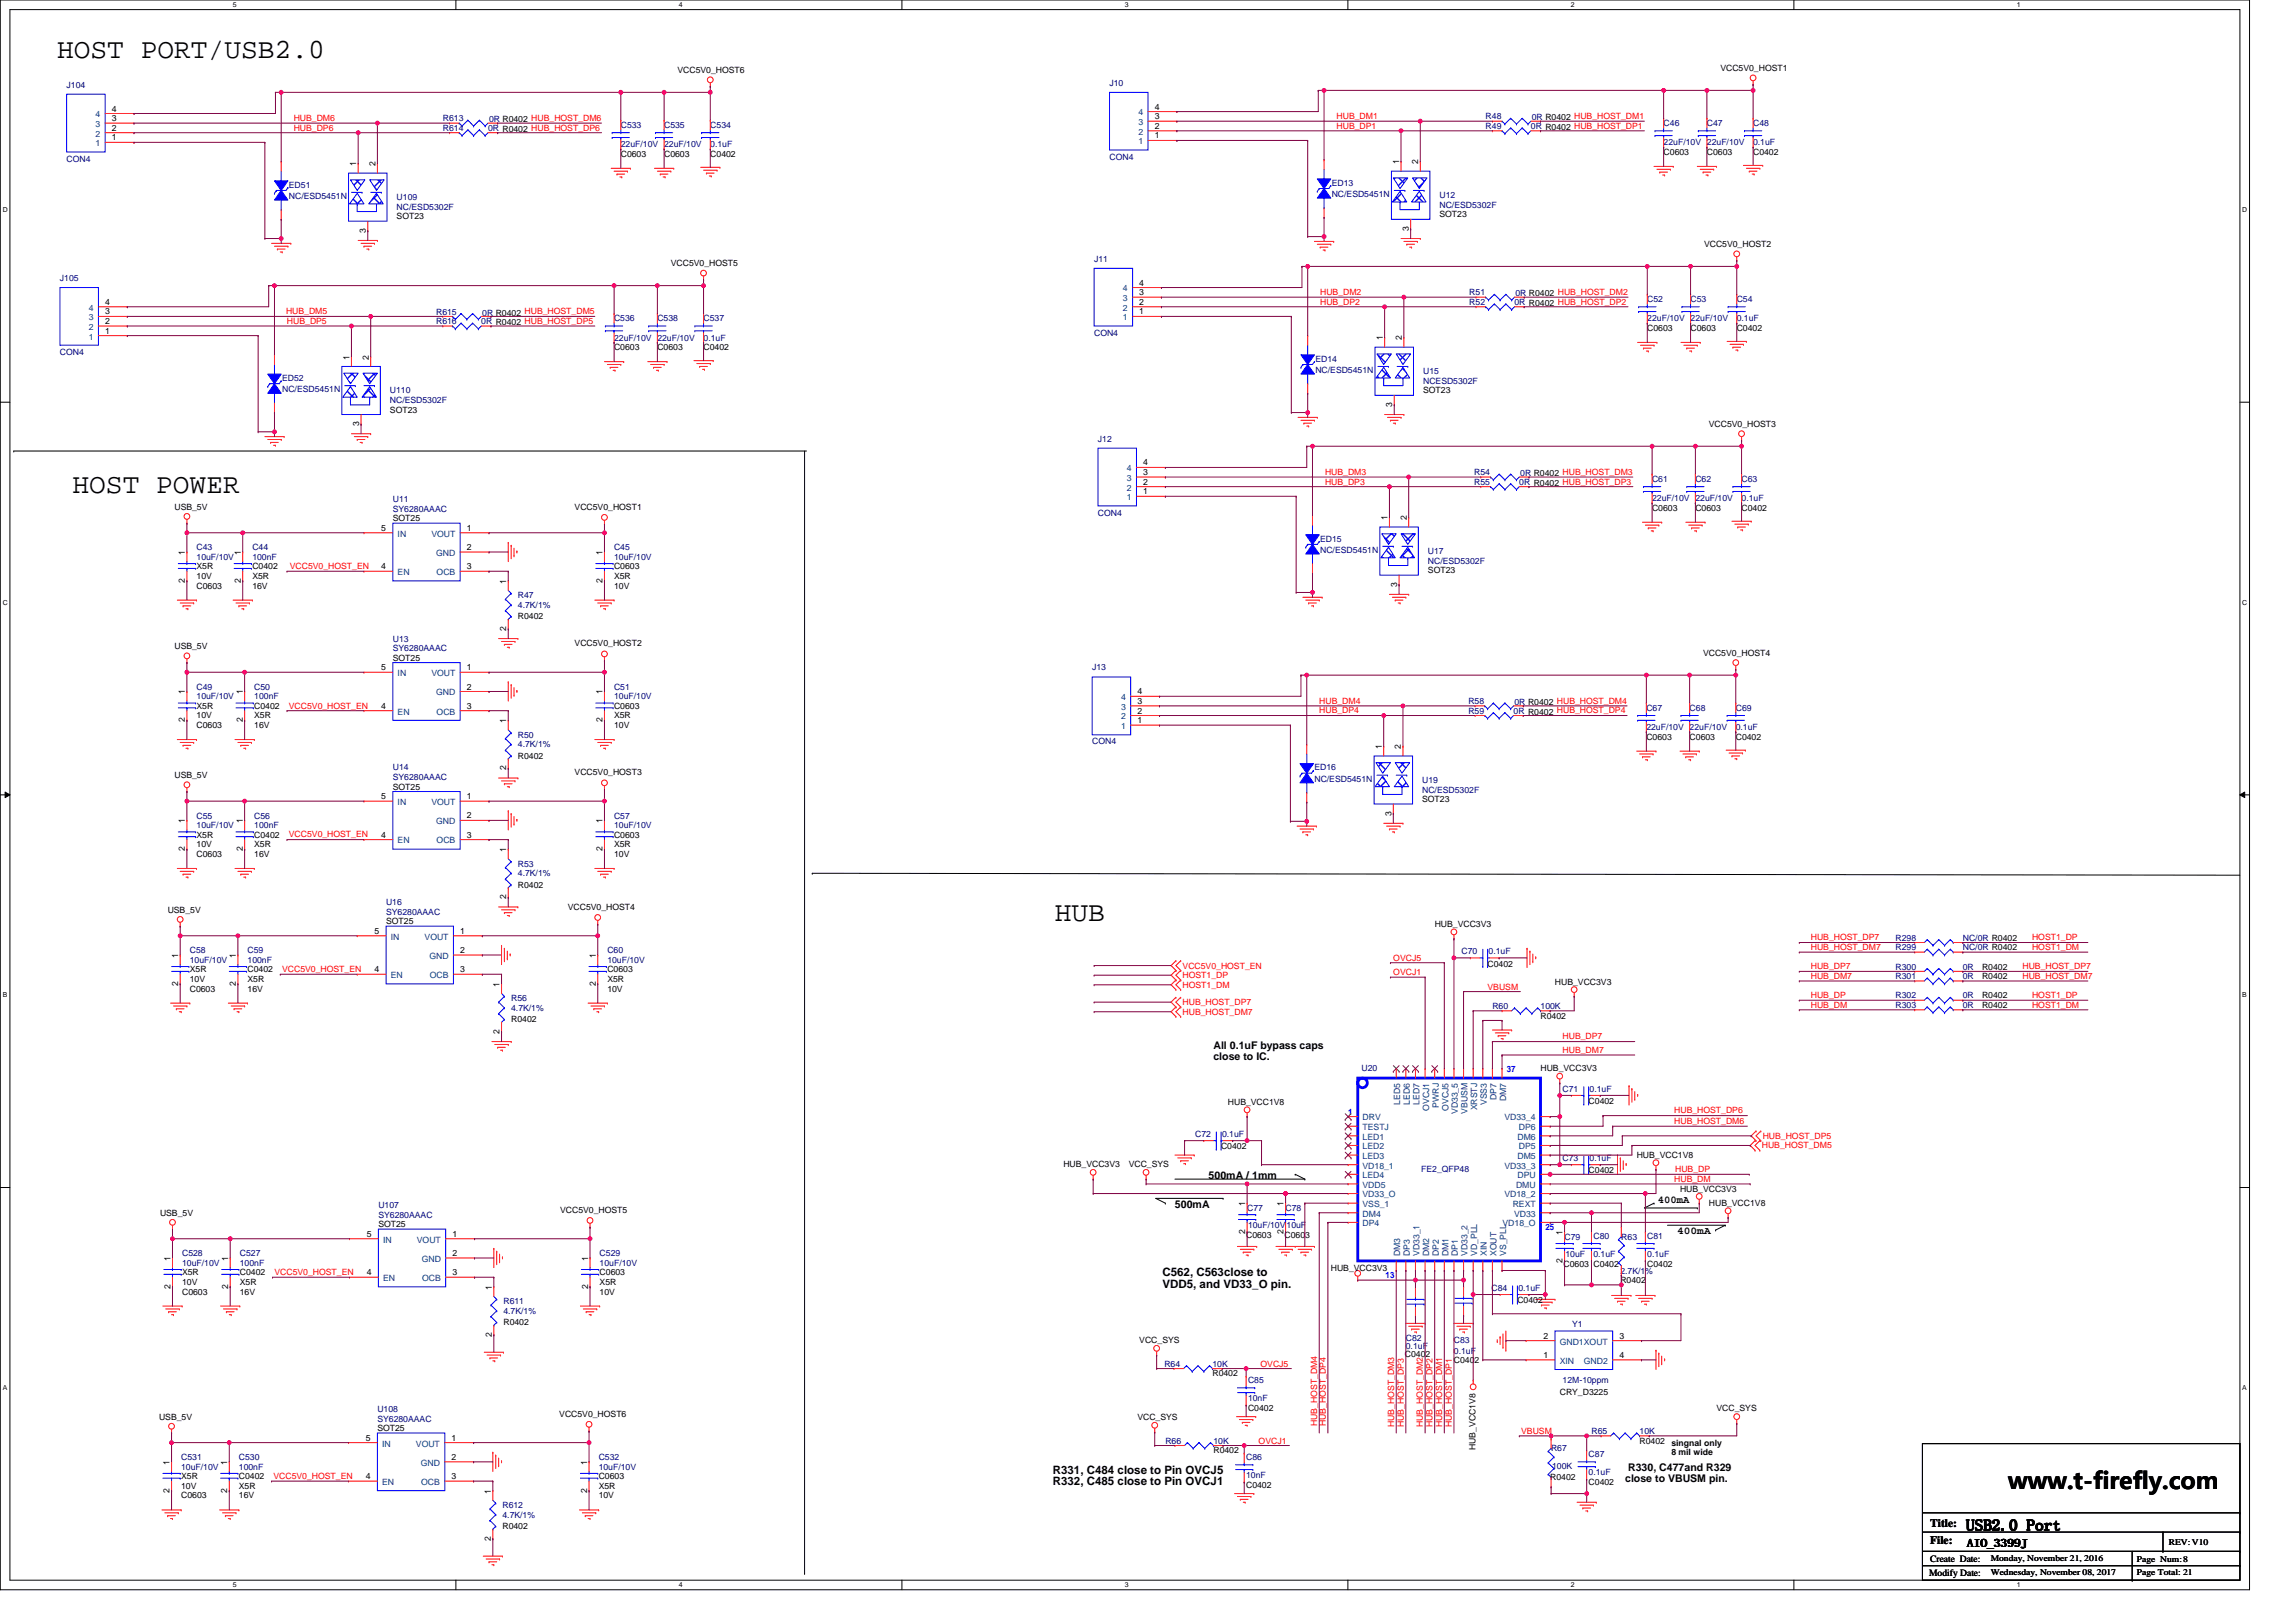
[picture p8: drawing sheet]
<svg xmlns="http://www.w3.org/2000/svg" width="297mm" height="210mm" viewBox="0 0 297 210" stroke-linecap="round" stroke-linejoin="round" font-family="sans-serif">
<defs><g id="words">
<g font-size="3.6">
<text x="7.4" y="7.5">HOST PORT/USB2.0</text>
<text x="9.4" y="63.7">HOST POWER</text>
<text x="136.4" y="119.2">HUB</text>
</g>
<text font-size="3" x="259.8" y="192.7">www.t-firefly.com</text>
<text font-size="2" x="254.4" y="198">USB2.0 Port</text>
<g font-size="1.5">
<text x="150.4" y="165.2">C562, C563close to</text>
<text x="150.4" y="166.7">VDD5, and VD33_O pin.</text>
<text x="136.2" y="190.7">R331, C484 close to Pin OVCJ5</text>
<text x="136.2" y="192.2">R332, C485 close to Pin OVCJ1</text>
<text x="249.7" y="197.6">Title:</text>
<text x="249.7" y="199.9">File:</text>
<text x="254.5" y="200.2">AIO_3399J</text>
</g>
<g font-size="1.4">
<text x="157" y="135.8">All 0.1uF bypass caps</text>
<text x="157" y="137.2">close to IC.</text>
<text x="156.4" y="152.6">500mA / 1mm</text>
<text x="214.5" y="155.7">400mA</text>
<text x="152" y="156.3">500mA</text>
<text x="217" y="159.7">400mA</text>
<text x="210.2" y="191.7">close to VBUSM pin.</text>
<text x="210.6" y="190.3">R330, C477and R329</text>
</g>
<g font-size="1.2">
<text x="249.6" y="204">Modify Date:</text>
<text x="249.7" y="202.1">Create Date:</text>
</g>
<g font-size="1.1" fill="#000080">
<text x="8.6" y="11.3">J104</text>
<text x="143.5" y="11.1">J10</text>
<text x="57.3" y="15.7">R613</text>
<text x="57.3" y="16.9">R614</text>
<text x="63.1" y="16.9">0R R0402 HUB_HOST_DP6</text>
<text x="63.3" y="15.8">0R R0402 HUB_HOST_DM6</text>
<text x="80.3" y="16.6">C533</text>
<text x="85.9" y="16.6">C535</text>
<text x="91.9" y="16.6">C534</text>
<text x="192.2" y="15.4">R48</text>
<text x="192.2" y="16.7">R49</text>
<text x="198.1" y="16.7">0R R0402 HUB_HOST_DP1</text>
<text x="198.2" y="15.6">0R R0402 HUB_HOST_DM1</text>
<text x="215.2" y="16.3">C46</text>
<text x="220.8" y="16.3">C47</text>
<text x="226.8" y="16.3">C48</text>
<text x="8.6" y="20.9">CON4</text>
<text x="80.3" y="19">22uF/10V 22uF/10V</text>
<text x="91.9" y="19">0.1uF</text>
<text x="143.5" y="20.7">CON4</text>
<text x="215.2" y="18.8">22uF/10V 22uF/10V</text>
<text x="226.8" y="18.8">0.1uF</text>
<text x="37.4" y="24.3">ED51</text>
<text x="37.4" y="25.8">NC/ESD5451N</text>
<text x="51.3" y="25.9">U109</text>
<text x="51.3" y="27.1">NC/ESD5302F</text>
<text x="172.3" y="24">ED13</text>
<text x="172.3" y="25.5">NC/ESD5451N</text>
<text x="186.2" y="25.6">U12</text>
<text x="186.2" y="26.9">NC/ESD5302F</text>
<text x="141.5" y="33.9">J11</text>
<text x="7.8" y="36.3">J105</text>
<text x="56.4" y="41.9">R616</text>
<text x="56.4" y="40.7">R615</text>
<text x="62.3" y="41.9">0R R0402 HUB_HOST_DP5</text>
<text x="62.4" y="40.8">0R R0402 HUB_HOST_DM5</text>
<text x="79.4" y="41.6">C536</text>
<text x="85" y="41.6">C538</text>
<text x="91" y="41.6">C537</text>
<text x="190.1" y="38.2">R51</text>
<text x="190.1" y="39.5">R52</text>
<text x="195.9" y="39.5">0R R0402 HUB_HOST_DP2</text>
<text x="196.1" y="38.3">0R R0402 HUB_HOST_DM2</text>
<text x="213.1" y="39.1">C52</text>
<text x="213.1" y="41.6">22uF/10V 22uF/10V</text>
<text x="218.7" y="39.1">C53</text>
<text x="224.7" y="39.1">C54</text>
<text x="224.7" y="41.6">0.1uF</text>
<text x="7.8" y="45.9">CON4</text>
<text x="79.4" y="44.1">22uF/10V 22uF/10V</text>
<text x="91" y="44.1">0.1uF</text>
<text x="141.5" y="43.4">CON4</text>
<text x="170.2" y="46.8">ED14</text>
<text x="36.5" y="49.3">ED52</text>
<text x="36.5" y="50.8">NC/ESD5451N</text>
<text x="50.4" y="50.9">U110</text>
<text x="50.4" y="52.2">NC/ESD5302F</text>
<text x="170.2" y="48.3">NC/ESD5451N</text>
<text x="184.1" y="48.4">U15</text>
<text x="184.1" y="49.7">NCESD5302F</text>
<text x="142.1" y="57.1">J12</text>
<text x="50.8" y="65">U11</text>
<text x="190.7" y="61.5">R54</text>
<text x="190.7" y="62.7">R55</text>
<text x="196.6" y="62.7">0R R0402 HUB_HOST_DP3</text>
<text x="196.7" y="61.6">0R R0402 HUB_HOST_DM3</text>
<text x="213.7" y="62.4">C61</text>
<text x="213.7" y="64.9">22uF/10V 22uF/10V</text>
<text x="219.3" y="62.4">C62</text>
<text x="225.3" y="62.4">C63</text>
<text x="225.3" y="64.9">0.1uF</text>
<text x="25.4" y="71.2">C43</text>
<text x="32.6" y="71.2">C44</text>
<text x="50.8" y="66.2">SY6280AAAC</text>
<text x="79.4" y="71.2">C45</text>
<text x="142.1" y="66.7">CON4</text>
<text x="170.8" y="70.1">ED15</text>
<text x="170.8" y="71.6">NC/ESD5451N</text>
<text x="184.7" y="71.7">U17</text>
<text x="25.4" y="72.4">10uF/10V</text>
<text x="32.6" y="72.4">100nF</text>
<text x="67" y="77.4">R47</text>
<text x="79.4" y="72.4">10uF/10V</text>
<text x="184.7" y="72.9">NC/ESD5302F</text>
<text x="50.8" y="83">U13</text>
<text x="67" y="78.7">4.7K/1%</text>
<text x="25.4" y="89.2">C49</text>
<text x="32.9" y="89.2">C50</text>
<text x="50.8" y="84.3">SY6280AAAC</text>
<text x="79.4" y="89.2">C51</text>
<text x="141.3" y="86.8">J13</text>
<text x="25.4" y="90.5">10uF/10V</text>
<text x="32.9" y="90.5">100nF</text>
<text x="67" y="95.5">R50</text>
<text x="79.4" y="90.5">10uF/10V</text>
<text x="190" y="91.1">R58</text>
<text x="190" y="92.4">R59</text>
<text x="195.8" y="92.4">0R R0402 HUB_HOST_DP4</text>
<text x="195.9" y="91.2">0R R0402 HUB_HOST_DM4</text>
<text x="213" y="92">C67</text>
<text x="213" y="94.5">22uF/10V 22uF/10V</text>
<text x="218.6" y="92">C68</text>
<text x="224.6" y="92">C69</text>
<text x="224.6" y="94.5">0.1uF</text>
<text x="50.8" y="99.7">U14</text>
<text x="50.8" y="100.9">SY6280AAAC</text>
<text x="67" y="96.7">4.7K/1%</text>
<text x="141.3" y="96.3">CON4</text>
<text x="170.1" y="99.7">ED16</text>
<text x="170.1" y="101.2">NC/ESD5451N</text>
<text x="184" y="101.3">U19</text>
<text x="25.4" y="105.9">C55</text>
<text x="25.4" y="107.2">10uF/10V</text>
<text x="32.9" y="105.9">C56</text>
<text x="32.9" y="107.2">100nF</text>
<text x="79.4" y="105.9">C57</text>
<text x="79.4" y="107.2">10uF/10V</text>
<text x="184" y="102.6">NC/ESD5302F</text>
<text x="67" y="112.1">R53</text>
<text x="67" y="113.4">4.7K/1%</text>
<text x="50" y="117.1">U16</text>
<text x="50" y="118.4">SY6280AAAC</text>
<text x="24.6" y="123.3">C58</text>
<text x="24.6" y="124.6">10uF/10V</text>
<text x="32" y="123.3">C59</text>
<text x="32" y="124.6">100nF</text>
<text x="78.6" y="123.3">C60</text>
<text x="78.6" y="124.6">10uF/10V</text>
<text x="189.1" y="123.5">C70</text>
<text x="192.6" y="123.5">0.1uF</text>
<text x="245.2" y="121.7">R298</text>
<text x="245.2" y="123">R299</text>
<text x="245.2" y="125.5">R300</text>
<text x="253.9" y="121.7">NC/0R R0402</text>
<text x="253.9" y="123">NC/0R R0402</text>
<text x="253.9" y="125.5">0R</text>
<text x="66.1" y="129.6">R56</text>
<text x="66.1" y="130.8">4.7K/1%</text>
<text x="193.1" y="130.6">R60</text>
<text x="199.3" y="130.6">100K</text>
<text x="245.2" y="126.7">R301</text>
<text x="245.2" y="130.4">R303</text>
<text x="245.2" y="129.2">R302</text>
<text x="253.9" y="126.7">0R</text>
<text x="253.9" y="130.4">0R</text>
<text x="253.9" y="129.2">0R</text>
<text x="176.1" y="138.7">U20</text>
<text x="202.2" y="141.3">C71</text>
<text x="205.6" y="141.3">0.1uF</text>
<text x="154.6" y="147.1">C72</text>
<text x="158.1" y="147.1">0.1uF</text>
<text x="183.9" y="151.7">FE2_QFP48</text>
<text x="202.2" y="150.2">C73</text>
<text x="205.6" y="150.2">0.1uF</text>
<text x="49" y="156.3">U107</text>
<text x="49" y="157.6">SY6280AAAC</text>
<text x="161.3" y="156.7">C77</text>
<text x="161.5" y="158.9">10uF/10V10uF</text>
<text x="166.3" y="156.7">C78</text>
<text x="202.4" y="160.4">C79</text>
<text x="206.1" y="160.3">C80</text>
<text x="209.8" y="160.4">R63</text>
<text x="213.1" y="160.3">C81</text>
<text x="23.6" y="162.6">C528</text>
<text x="23.6" y="163.8">10uF/10V</text>
<text x="31" y="162.6">C527</text>
<text x="31" y="163.8">100nF</text>
<text x="77.6" y="162.6">C529</text>
<text x="77.6" y="163.8">10uF/10V</text>
<text x="193" y="167">C84</text>
<text x="196.4" y="167">0.1uF</text>
<text x="202.5" y="162.7">10uF</text>
<text x="206.1" y="162.7">0.1uF</text>
<text x="209.6" y="164.9">2.7K/1%</text>
<text x="213.1" y="162.7">0.1uF</text>
<text x="65.1" y="168.8">R611</text>
<text x="65.1" y="170">4.7K/1%</text>
<text x="181.9" y="173.5">C82</text>
<text x="188.1" y="173.8">C83</text>
<text x="203.4" y="171.8">Y1</text>
<text x="150.6" y="176.9">R64</text>
<text x="156.9" y="176.9">10K</text>
<text x="161.5" y="179">C85</text>
<text x="181.9" y="174.6">0.1uF</text>
<text x="188.1" y="175.2">0.1uF</text>
<text x="202.2" y="179">12M-10ppm</text>
<text x="48.8" y="182.7">U108</text>
<text x="48.8" y="184">SY6280AAAC</text>
<text x="161.5" y="181.3">10nF</text>
<text x="205.9" y="185.6">R65</text>
<text x="212.1" y="185.6">10K</text>
<text x="23.4" y="188.9">C531</text>
<text x="23.4" y="190.2">10uF/10V</text>
<text x="30.9" y="188.9">C530</text>
<text x="30.9" y="190.2">100nF</text>
<text x="77.5" y="188.9">C532</text>
<text x="77.5" y="190.2">10uF/10V</text>
<text x="150.8" y="186.8">R66</text>
<text x="157" y="186.8">10K</text>
<text x="161.2" y="188.9">C86</text>
<text x="161.2" y="191.3">10nF</text>
<text x="200.7" y="187.8">R67</text>
<text x="200.8" y="190.1">100K</text>
<text x="205.5" y="188.6">C87</text>
<text x="205.5" y="190.9">0.1uF</text>
<text x="65" y="195.2">R612</text>
<text x="65" y="196.4">4.7K/1%</text>
</g>
<g font-size="1.1">
<text x="87.7" y="9.5">VCC5V0_HOST6</text>
<text x="222.6" y="9.2">VCC5V0_HOST1</text>
<text x="14.5" y="16.9">2</text>
<text x="14.5" y="15.7">3</text>
<text x="14.5" y="14.4">4</text>
<text x="149.4" y="17.9">1</text>
<text x="149.4" y="16.7">2</text>
<text x="149.4" y="15.4">3</text>
<text x="149.4" y="14.2">4</text>
<text x="14.5" y="18.2">1</text>
<text x="46.1" y="21.5" transform="rotate(-90 46.1 21.5)">1</text>
<text x="48.6" y="21.5" transform="rotate(-90 48.6 21.5)">2</text>
<text x="80.3" y="20.3">C0603</text>
<text x="85.9" y="20.3">C0603</text>
<text x="91.9" y="20.3">C0402</text>
<text x="181" y="21.3" transform="rotate(-90 181 21.3)">1</text>
<text x="183.5" y="21.3" transform="rotate(-90 183.5 21.3)">2</text>
<text x="215.2" y="20">C0603</text>
<text x="220.8" y="20">C0603</text>
<text x="226.8" y="20">C0402</text>
<text x="51.3" y="28.4">SOT23</text>
<text x="182.2" y="29.9" transform="rotate(-90 182.2 29.9)">3</text>
<text x="186.2" y="28.1">SOT23</text>
<text x="47.3" y="30.1" transform="rotate(-90 47.3 30.1)">3</text>
<text x="86.8" y="34.5">VCC5V0_HOST5</text>
<text x="220.5" y="32">VCC5V0_HOST2</text>
<text x="13.6" y="41.9">2</text>
<text x="13.6" y="40.7">3</text>
<text x="13.6" y="39.4">4</text>
<text x="147.4" y="40.7">1</text>
<text x="147.4" y="39.4">2</text>
<text x="147.4" y="38.2">3</text>
<text x="147.4" y="37">4</text>
<text x="13.6" y="43.2">1</text>
<text x="45.2" y="46.6" transform="rotate(-90 45.2 46.6)">1</text>
<text x="47.7" y="46.6" transform="rotate(-90 47.7 46.6)">2</text>
<text x="79.4" y="45.3">C0603</text>
<text x="85" y="45.3">C0603</text>
<text x="91" y="45.3">C0402</text>
<text x="178.9" y="44.1" transform="rotate(-90 178.9 44.1)">1</text>
<text x="181.4" y="44.1" transform="rotate(-90 181.4 44.1)">2</text>
<text x="213.1" y="42.8">C0603</text>
<text x="218.7" y="42.8">C0603</text>
<text x="224.7" y="42.8">C0402</text>
<text x="50.4" y="53.4">SOT23</text>
<text x="180.1" y="52.6" transform="rotate(-90 180.1 52.6)">3</text>
<text x="184.1" y="50.9">SOT23</text>
<text x="46.5" y="55.1" transform="rotate(-90 46.5 55.1)">3</text>
<text x="221.1" y="55.3">VCC5V0_HOST3</text>
<text x="22.6" y="66">USB_5V</text>
<text x="74.3" y="66">VCC5V0_HOST1</text>
<text x="147.9" y="64">1</text>
<text x="147.9" y="62.7">2</text>
<text x="147.9" y="61.5">3</text>
<text x="147.9" y="60.2">4</text>
<text x="23.9" y="71.8" transform="rotate(-90 23.9 71.8)">1</text>
<text x="31.1" y="71.8" transform="rotate(-90 31.1 71.8)">1</text>
<text x="49.3" y="68.7">5</text>
<text x="50.8" y="67.5">SOT25</text>
<text x="60.4" y="71.2">2</text>
<text x="60.4" y="68.7">1</text>
<text x="77.9" y="71.8" transform="rotate(-90 77.9 71.8)">1</text>
<text x="179.5" y="67.3" transform="rotate(-90 179.5 67.3)">1</text>
<text x="182" y="67.3" transform="rotate(-90 182 67.3)">2</text>
<text x="213.7" y="66.1">C0603</text>
<text x="219.3" y="66.1">C0603</text>
<text x="225.3" y="66.1">C0402</text>
<text x="23.9" y="75.4" transform="rotate(-90 23.9 75.4)">2</text>
<text x="25.4" y="76.2">C0603</text>
<text x="25.4" y="73.7">X5R</text>
<text x="25.4" y="74.9">10V</text>
<text x="31.1" y="75.4" transform="rotate(-90 31.1 75.4)">2</text>
<text x="32.6" y="73.7">C0402</text>
<text x="32.6" y="74.9">X5R</text>
<text x="32.6" y="76.2">16V</text>
<text x="49.3" y="73.7">4</text>
<text x="60.4" y="73.7">3</text>
<text x="65.5" y="75.5" transform="rotate(-90 65.5 75.5)">1</text>
<text x="77.9" y="75.4" transform="rotate(-90 77.9 75.4)">2</text>
<text x="79.4" y="73.7">C0603</text>
<text x="79.4" y="74.9">X5R</text>
<text x="79.4" y="76.2">10V</text>
<text x="180.7" y="75.9" transform="rotate(-90 180.7 75.9)">3</text>
<text x="184.7" y="74.2">SOT23</text>
<text x="65.5" y="81.6" transform="rotate(-90 65.5 81.6)">2</text>
<text x="67" y="80.2">R0402</text>
<text x="74.3" y="83.6">VCC5V0_HOST2</text>
<text x="22.6" y="84">USB_5V</text>
<text x="23.9" y="89.9" transform="rotate(-90 23.9 89.9)">1</text>
<text x="31.4" y="89.9" transform="rotate(-90 31.4 89.9)">1</text>
<text x="49.3" y="86.7">5</text>
<text x="50.8" y="85.5">SOT25</text>
<text x="60.4" y="89.2">2</text>
<text x="60.4" y="86.7">1</text>
<text x="77.9" y="89.9" transform="rotate(-90 77.9 89.9)">1</text>
<text x="147.1" y="89.9">4</text>
<text x="220.3" y="84.9">VCC5V0_HOST4</text>
<text x="23.9" y="93.5" transform="rotate(-90 23.9 93.5)">2</text>
<text x="25.4" y="94.2">C0603</text>
<text x="25.4" y="91.7">X5R</text>
<text x="25.4" y="93">10V</text>
<text x="31.4" y="93.5" transform="rotate(-90 31.4 93.5)">2</text>
<text x="32.9" y="91.7">C0402</text>
<text x="32.9" y="93">X5R</text>
<text x="32.9" y="94.2">16V</text>
<text x="49.3" y="91.7">4</text>
<text x="60.4" y="91.7">3</text>
<text x="65.5" y="93.6" transform="rotate(-90 65.5 93.6)">1</text>
<text x="77.9" y="93.5" transform="rotate(-90 77.9 93.5)">2</text>
<text x="79.4" y="91.7">C0603</text>
<text x="79.4" y="93">X5R</text>
<text x="79.4" y="94.2">10V</text>
<text x="147.1" y="93.6">1</text>
<text x="147.1" y="92.3">2</text>
<text x="147.1" y="91.1">3</text>
<text x="213" y="95.7">C0603</text>
<text x="218.6" y="95.7">C0603</text>
<text x="224.6" y="95.7">C0402</text>
<text x="22.6" y="100.7">USB_5V</text>
<text x="65.5" y="99.7" transform="rotate(-90 65.5 99.7)">2</text>
<text x="67" y="98.2">R0402</text>
<text x="74.3" y="100.3">VCC5V0_HOST3</text>
<text x="178.8" y="97" transform="rotate(-90 178.8 97)">1</text>
<text x="181.2" y="97" transform="rotate(-90 181.2 97)">2</text>
<text x="23.9" y="106.5" transform="rotate(-90 23.9 106.5)">1</text>
<text x="31.4" y="106.5" transform="rotate(-90 31.4 106.5)">1</text>
<text x="49.3" y="103.4">5</text>
<text x="50.8" y="102.2">SOT25</text>
<text x="60.4" y="105.9">2</text>
<text x="60.4" y="103.4">1</text>
<text x="77.9" y="106.5" transform="rotate(-90 77.9 106.5)">1</text>
<text x="180" y="105.5" transform="rotate(-90 180 105.5)">3</text>
<text x="184" y="103.8">SOT23</text>
<text x="23.9" y="110.1" transform="rotate(-90 23.9 110.1)">2</text>
<text x="25.4" y="110.9">C0603</text>
<text x="25.4" y="108.4">X5R</text>
<text x="25.4" y="109.7">10V</text>
<text x="31.4" y="110.1" transform="rotate(-90 31.4 110.1)">2</text>
<text x="32.9" y="108.4">C0402</text>
<text x="32.9" y="109.7">X5R</text>
<text x="32.9" y="110.9">16V</text>
<text x="49.3" y="108.4">4</text>
<text x="60.4" y="108.4">3</text>
<text x="65.5" y="110.3" transform="rotate(-90 65.5 110.3)">1</text>
<text x="77.9" y="110.1" transform="rotate(-90 77.9 110.1)">2</text>
<text x="79.4" y="108.4">C0603</text>
<text x="79.4" y="109.7">X5R</text>
<text x="79.4" y="110.9">10V</text>
<text x="21.7" y="118.1">USB_5V</text>
<text x="50" y="119.6">SOT25</text>
<text x="65.5" y="116.4" transform="rotate(-90 65.5 116.4)">2</text>
<text x="67" y="114.9">R0402</text>
<text x="73.5" y="117.7">VCC5V0_HOST4</text>
<text x="185.6" y="120">HUB_VCC3V3</text>
<text x="23.1" y="124" transform="rotate(-90 23.1 124)">1</text>
<text x="24.6" y="125.8">X5R</text>
<text x="30.5" y="124" transform="rotate(-90 30.5 124)">1</text>
<text x="32" y="125.8">C0402</text>
<text x="48.5" y="125.8">4</text>
<text x="48.5" y="120.8">5</text>
<text x="59.5" y="125.8">3</text>
<text x="59.5" y="123.3">2</text>
<text x="59.5" y="120.8">1</text>
<text x="77.1" y="124" transform="rotate(-90 77.1 124)">1</text>
<text x="78.6" y="125.8">C0603</text>
<text x="192.5" y="125.1">C0402</text>
<text x="256.4" y="125.5">R0402</text>
<text x="23.1" y="127.6" transform="rotate(-90 23.1 127.6)">2</text>
<text x="24.6" y="128.3">C0603</text>
<text x="24.6" y="127.1">10V</text>
<text x="30.5" y="127.6" transform="rotate(-90 30.5 127.6)">2</text>
<text x="32" y="127.1">X5R</text>
<text x="32" y="128.3">16V</text>
<text x="64.6" y="127.7" transform="rotate(-90 64.6 127.7)">1</text>
<text x="77.1" y="127.6" transform="rotate(-90 77.1 127.6)">2</text>
<text x="78.6" y="127.1">X5R</text>
<text x="78.6" y="128.3">10V</text>
<text x="199.3" y="131.8">R0402</text>
<text x="201.2" y="127.5">HUB_VCC3V3</text>
<text x="256.4" y="126.7">R0402</text>
<text x="256.4" y="130.4">R0402</text>
<text x="256.4" y="129.2">R0402</text>
<text x="64.6" y="133.8" transform="rotate(-90 64.6 133.8)">2</text>
<text x="66.1" y="132.3">R0402</text>
<text x="158.9" y="143">HUB_VCC1V8</text>
<text x="199.3" y="138.7">HUB_VCC3V3</text>
<text x="205.5" y="142.9">C0402</text>
<text x="158" y="148.7">C0402</text>
<text x="211.7" y="149.9">HUB_VCC1V8</text>
<text x="137.6" y="151">HUB_VCC3V3</text>
<text x="146" y="151">VCC_SYS</text>
<text x="205.5" y="151.8">C0402</text>
<text x="217.3" y="154.2">HUB_VCC3V3</text>
<text x="20.7" y="157.3">USB_5V</text>
<text x="47.5" y="160.1">5</text>
<text x="49" y="158.8">SOT25</text>
<text x="58.5" y="160.1">1</text>
<text x="72.5" y="157">VCC5V0_HOST5</text>
<text x="161.1" y="159.7" transform="rotate(-90 161.1 159.7)">2</text>
<text x="161.1" y="156.1" transform="rotate(-90 161.1 156.1)">1</text>
<text x="161.2" y="160.2">C0603</text>
<text x="166.1" y="159.7" transform="rotate(-90 166.1 159.7)">2</text>
<text x="166.1" y="156.1" transform="rotate(-90 166.1 156.1)">1</text>
<text x="166.2" y="160.2">C0603</text>
<text x="202.2" y="159.8" transform="rotate(-90 202.2 159.8)">1</text>
<text x="221.1" y="156.1">HUB_VCC1V8</text>
<text x="22.1" y="166.8" transform="rotate(-90 22.1 166.8)">2</text>
<text x="22.1" y="163.2" transform="rotate(-90 22.1 163.2)">1</text>
<text x="23.6" y="167.5">C0603</text>
<text x="23.6" y="165">X5R</text>
<text x="23.6" y="166.3">10V</text>
<text x="29.5" y="166.8" transform="rotate(-90 29.5 166.8)">2</text>
<text x="29.5" y="163.2" transform="rotate(-90 29.5 163.2)">1</text>
<text x="31" y="165">C0402</text>
<text x="31" y="166.3">X5R</text>
<text x="31" y="167.5">16V</text>
<text x="47.5" y="165">4</text>
<text x="58.5" y="165">3</text>
<text x="58.5" y="162.5">2</text>
<text x="63.6" y="166.9" transform="rotate(-90 63.6 166.9)">1</text>
<text x="76.1" y="166.8" transform="rotate(-90 76.1 166.8)">2</text>
<text x="76.1" y="163.2" transform="rotate(-90 76.1 163.2)">1</text>
<text x="77.6" y="165">C0603</text>
<text x="77.6" y="166.3">X5R</text>
<text x="77.6" y="167.5">10V</text>
<text x="172.2" y="164.4">HUB_VCC3V3</text>
<text x="202.2" y="163.4" transform="rotate(-90 202.2 163.4)">2</text>
<text x="202.3" y="163.9">C0603</text>
<text x="206.1" y="163.9">C0402</text>
<text x="209.6" y="166">R0402</text>
<text x="213.1" y="163.9">C0402</text>
<text x="63.6" y="173" transform="rotate(-90 63.6 173)">2</text>
<text x="65.1" y="171.5">R0402</text>
<text x="147.4" y="173.8">VCC_SYS</text>
<text x="196.3" y="168.6">C0402</text>
<text x="199.7" y="173.2">2</text>
<text x="209.5" y="173.2">3</text>
<text x="156.9" y="178.1">R0402</text>
<text x="181.8" y="175.6">C0402</text>
<text x="188.1" y="176.4">C0402</text>
<text x="199.7" y="175.7">1</text>
<text x="209.5" y="175.7">4</text>
<text x="20.6" y="183.7">USB_5V</text>
<text x="48.8" y="185.2">SOT25</text>
<text x="72.4" y="183.3">VCC5V0_HOST6</text>
<text x="147.1" y="183.7">VCC_SYS</text>
<text x="161.5" y="182.6">C0402</text>
<text x="201.8" y="180.5">CRY_D3225</text>
<text x="222.1" y="182.6">VCC_SYS</text>
<text x="21.9" y="189.6" transform="rotate(-90 21.9 189.6)">1</text>
<text x="23.4" y="191.4">X5R</text>
<text x="29.4" y="189.6" transform="rotate(-90 29.4 189.6)">1</text>
<text x="30.9" y="191.4">C0402</text>
<text x="47.3" y="191.4">4</text>
<text x="47.3" y="186.4">5</text>
<text x="58.4" y="191.4">3</text>
<text x="58.4" y="188.9">2</text>
<text x="58.4" y="186.4">1</text>
<text x="76" y="189.6" transform="rotate(-90 76 189.6)">1</text>
<text x="77.5" y="191.4">C0603</text>
<text x="157" y="188.1">R0402</text>
<text x="190.9" y="187.7" transform="rotate(-90 190.9 187.7)">HUB_VCC1V8</text>
<text x="200.5" y="191.6">R0402</text>
<text x="212.1" y="186.8">R0402</text>
<text x="216.2" y="187.1">singnal only</text>
<text x="216.2" y="188.3">8 mil wide</text>
<text x="21.9" y="193.2" transform="rotate(-90 21.9 193.2)">2</text>
<text x="23.4" y="193.9">C0603</text>
<text x="23.4" y="192.7">10V</text>
<text x="29.4" y="193.2" transform="rotate(-90 29.4 193.2)">2</text>
<text x="30.9" y="192.7">X5R</text>
<text x="30.9" y="193.9">16V</text>
<text x="63.5" y="193.3" transform="rotate(-90 63.5 193.3)">1</text>
<text x="65" y="197.9">R0402</text>
<text x="76" y="193.2" transform="rotate(-90 76 193.2)">2</text>
<text x="77.5" y="192.7">X5R</text>
<text x="77.5" y="193.9">10V</text>
<text x="161.2" y="192.5">C0402</text>
<text x="205.5" y="192.2">C0402</text>
<text x="63.5" y="199.4" transform="rotate(-90 63.5 199.4)">2</text>
<text x="257.5" y="202">Monday, November 21, 2016</text>
<text x="257.5" y="203.9">Wednesday, November 08, 2017</text>
<text x="276.5" y="202.1">Page Num:8</text>
<text x="276.5" y="203.9">Page Total: 21</text>
<text x="280.6" y="199.9">REV:V10</text>
</g>
<g font-size="1.1" fill="#004080">
<text x="12.4" y="17.7">2</text>
<text x="12.4" y="16.4">3</text>
<text x="12.4" y="15.2">4</text>
<text x="147.3" y="17.4">2</text>
<text x="147.3" y="16.2">3</text>
<text x="147.3" y="14.9">4</text>
<text x="12.4" y="18.9">1</text>
<text x="147.3" y="18.7">1</text>
<text x="11.5" y="41.4">3</text>
<text x="11.5" y="40.2">4</text>
<text x="145.3" y="41.4">1</text>
<text x="145.3" y="40.2">2</text>
<text x="145.3" y="39">3</text>
<text x="145.3" y="37.7">4</text>
<text x="11.5" y="43.9">1</text>
<text x="11.5" y="42.7">2</text>
<text x="145.8" y="64.7">1</text>
<text x="145.8" y="63.5">2</text>
<text x="145.8" y="62.2">3</text>
<text x="145.8" y="61">4</text>
<text x="51.4" y="69.4">IN</text>
<text x="55.8" y="69.4">VOUT</text>
<text x="56.4" y="71.9">GND</text>
<text x="51.4" y="74.4">EN</text>
<text x="56.5" y="74.4">OCB</text>
<text x="51.4" y="87.5">IN</text>
<text x="55.8" y="87.5">VOUT</text>
<text x="56.4" y="90">GND</text>
<text x="51.4" y="92.5">EN</text>
<text x="56.5" y="92.5">OCB</text>
<text x="145" y="94.3">1</text>
<text x="145" y="93.1">2</text>
<text x="145" y="91.9">3</text>
<text x="145" y="90.6">4</text>
<text x="51.4" y="104.2">IN</text>
<text x="55.8" y="104.2">VOUT</text>
<text x="56.4" y="106.7">GND</text>
<text x="51.4" y="109.2">EN</text>
<text x="56.5" y="109.2">OCB</text>
<text x="50.6" y="121.6">IN</text>
<text x="54.9" y="121.6">VOUT</text>
<text x="55.6" y="124.1">GND</text>
<text x="50.6" y="126.6">EN</text>
<text x="55.6" y="126.6">OCB</text>
<text x="181.2" y="143" transform="rotate(-90 181.2 143)">LED5</text>
<text x="182.4" y="143" transform="rotate(-90 182.4 143)">LED6</text>
<text x="183.6" y="143" transform="rotate(-90 183.6 143)">LED7</text>
<text x="184.9" y="143.8" transform="rotate(-90 184.9 143.8)">OVCJ1</text>
<text x="186.1" y="143.3" transform="rotate(-90 186.1 143.3)">PWRJ</text>
<text x="187.4" y="143.8" transform="rotate(-90 187.4 143.8)">OVCJ5</text>
<text x="191.1" y="143.7" transform="rotate(-90 191.1 143.7)">XRSTJ</text>
<text x="192.4" y="143" transform="rotate(-90 192.4 143)">VSS3</text>
<text x="193.6" y="142.3" transform="rotate(-90 193.6 142.3)">DP7</text>
<text x="194.8" y="142.5" transform="rotate(-90 194.8 142.5)">DM7</text>
<text x="176.3" y="145">DRV</text>
<text x="176.3" y="146.2">TESTJ</text>
<text x="176.3" y="147.5">LED1</text>
<text x="176.3" y="148.7">LED2</text>
<text x="176.3" y="150">LED3</text>
<text x="188.6" y="144.2" transform="rotate(-90 188.6 144.2)">VD33_5</text>
<text x="189.9" y="144.1" transform="rotate(-90 189.9 144.1)">VBUSM</text>
<text x="194.6" y="145">VD33_4</text>
<text x="196.3" y="150">DM5</text>
<text x="196.3" y="147.5">DM6</text>
<text x="196.5" y="148.7">DP5</text>
<text x="196.5" y="146.2">DP6</text>
<text x="176.3" y="151.2">VD18_1</text>
<text x="176.3" y="152.5">LED4</text>
<text x="176.3" y="153.7">VDD5</text>
<text x="176.3" y="155">VD33_O</text>
<text x="194.6" y="155">VD18_2</text>
<text x="194.6" y="151.2">VD33_3</text>
<text x="196.1" y="153.7">DMU</text>
<text x="196.3" y="152.5">DPU</text>
<text x="49.6" y="160.8">IN</text>
<text x="53.9" y="160.8">VOUT</text>
<text x="176.3" y="156.2">VSS_1</text>
<text x="176.3" y="157.4">DM4</text>
<text x="176.3" y="158.7">DP4</text>
<text x="194.4" y="158.7">VD18_O</text>
<text x="195.7" y="156.2">REXT</text>
<text x="195.9" y="157.4">VD33</text>
<text x="49.6" y="165.8">EN</text>
<text x="54.6" y="163.3">GND</text>
<text x="54.6" y="165.8">OCB</text>
<text x="181.2" y="162.5" transform="rotate(-90 181.2 162.5)">DM3</text>
<text x="182.4" y="162.5" transform="rotate(-90 182.4 162.5)">DP3</text>
<text x="183.6" y="162.5" transform="rotate(-90 183.6 162.5)">VD33_1</text>
<text x="184.9" y="162.5" transform="rotate(-90 184.9 162.5)">DM2</text>
<text x="186.1" y="162.5" transform="rotate(-90 186.1 162.5)">DP2</text>
<text x="187.4" y="162.5" transform="rotate(-90 187.4 162.5)">DM1</text>
<text x="188.6" y="162.5" transform="rotate(-90 188.6 162.5)">DP1</text>
<text x="189.9" y="162.5" transform="rotate(-90 189.9 162.5)">VD33_2</text>
<text x="191.1" y="162.5" transform="rotate(-90 191.1 162.5)">VD_PLL</text>
<text x="192.4" y="162.5" transform="rotate(-90 192.4 162.5)">XIN</text>
<text x="193.6" y="162.5" transform="rotate(-90 193.6 162.5)">XOUT</text>
<text x="194.8" y="162.5" transform="rotate(-90 194.8 162.5)">VS_PLL</text>
<text x="201.8" y="174">GND1XOUT</text>
<text x="201.8" y="176.5">XIN</text>
<text x="204.9" y="176.5">GND2</text>
<text x="49.4" y="187.2">IN</text>
<text x="53.8" y="187.2">VOUT</text>
<text x="54.4" y="189.7">GND</text>
<text x="49.4" y="192.2">EN</text>
<text x="54.5" y="192.2">OCB</text>
</g>
<g font-size="1.1" fill="#f00">
<text x="38" y="15.7">HUB_DM6</text>
<text x="38" y="16.9">HUB_DP6</text>
<text x="172.9" y="15.4">HUB_DM1</text>
<text x="172.9" y="16.6">HUB_DP1</text>
<text x="37" y="40.7">HUB_DM5</text>
<text x="37.1" y="41.9">HUB_DP5</text>
<text x="170.8" y="38.2">HUB_DM2</text>
<text x="170.8" y="39.4">HUB_DP2</text>
<text x="171.4" y="61.5">HUB_DM3</text>
<text x="171.4" y="62.7">HUB_DP3</text>
<text x="37.5" y="73.6">VCC5V0_HOST_EN</text>
<text x="37.4" y="91.7">VCC5V0_HOST_EN</text>
<text x="170.7" y="91.1">HUB_DM4</text>
<text x="170.7" y="92.3">HUB_DP4</text>
<text x="37.4" y="108.4">VCC5V0_HOST_EN</text>
<text x="36.5" y="125.8">VCC5V0_HOST_EN</text>
<text x="153" y="125.3">VCC5V0_HOST_EN</text>
<text x="180.3" y="124.3">OVCJ5</text>
<text x="234.3" y="122.9">HUB_HOST_DM7</text>
<text x="234.3" y="121.7">HUB_HOST_DP7</text>
<text x="234.3" y="125.4">HUB_DP7</text>
<text x="261.7" y="125.4">HUB_HOST_DP7</text>
<text x="262.9" y="122.9">HOST1_DM</text>
<text x="262.9" y="121.7">HOST1_DP</text>
<text x="153" y="126.6">HOST1_DP</text>
<text x="153" y="127.8">HOST1_DM</text>
<text x="153" y="131.3">HUB_HOST_DM7</text>
<text x="153" y="130.1">HUB_HOST_DP7</text>
<text x="180.3" y="126.2">OVCJ1</text>
<text x="192.5" y="128.1">VBUSM</text>
<text x="234.3" y="126.7">HUB_DM7</text>
<text x="234.3" y="130.4">HUB_DM</text>
<text x="234.3" y="129.2">HUB_DP</text>
<text x="261.7" y="126.7">HUB_HOST_DM7</text>
<text x="262.9" y="130.4">HOST1_DM</text>
<text x="262.9" y="129.2">HOST1_DP</text>
<text x="202.2" y="136.3">HUB_DM7</text>
<text x="202.2" y="134.5">HUB_DP7</text>
<text x="216.6" y="145.5">HUB_HOST_DM6</text>
<text x="216.6" y="144.1">HUB_HOST_DP6</text>
<text x="227.9" y="148.6">HUB_HOST_DM5</text>
<text x="228" y="147.4">HUB_HOST_DP5</text>
<text x="216.6" y="152.9">HUB_DM</text>
<text x="216.7" y="151.7">HUB_DP</text>
<text x="35.5" y="165">VCC5V0_HOST_EN</text>
<text x="163.1" y="176.9">OVCJ5</text>
<text x="170.4" y="184.6" transform="rotate(-90 170.4 184.6)">HUB_HOST_DM4</text>
<text x="171.5" y="184.6" transform="rotate(-90 171.5 184.6)">HUB_HOST_DP4</text>
<text x="180.4" y="184.7" transform="rotate(-90 180.4 184.7)">HUB_HOST_DM3</text>
<text x="181.6" y="184.7" transform="rotate(-90 181.6 184.7)">HUB_HOST_DP3</text>
<text x="184.1" y="184.7" transform="rotate(-90 184.1 184.7)">HUB_HOST_DM2</text>
<text x="185.3" y="184.7" transform="rotate(-90 185.3 184.7)">HUB_HOST_DP2</text>
<text x="186.6" y="184.7" transform="rotate(-90 186.6 184.7)">HUB_HOST_DM1</text>
<text x="187.8" y="184.7" transform="rotate(-90 187.8 184.7)">HUB_HOST_DP1</text>
<text x="196.8" y="185.6">VBUSM</text>
<text x="35.4" y="191.4">VCC5V0_HOST_EN</text>
<text x="162.8" y="186.8">OVCJ1</text>
</g>
<g font-size="1.1" fill="#00f">
<text x="194.9" y="138.7">37</text>
<text x="174.4" y="144.3">1</text>
<text x="199.9" y="159.2">25</text>
<text x="179.3" y="165.3">13</text>
</g>
<g font-size=".9">
<text x="30.1" y=".9">5</text>
<text x="87.8" y=".9">4</text>
<text x="145.5" y=".9">3</text>
<text x="203.2" y=".9">2</text>
<text x="260.9" y=".9">1</text>
<text x=".4" y="27.4">D</text>
<text x="290.1" y="27.4">D</text>
<text x=".4" y="78.3">C</text>
<text x="290.1" y="78.3">C</text>
<text x=".4" y="129.1">B</text>
<text x="290.1" y="129.1">B</text>
<text x=".4" y="179.9">A</text>
<text x="290.1" y="179.9">A</text>
<text x="30.1" y="205.4">5</text>
<text x="87.8" y="205.4">4</text>
<text x="145.5" y="205.4">3</text>
<text x="203.2" y="205.4">2</text>
<text x="260.9" y="205.4">1</text>
</g>
</g></defs>
<path d="M0 0h291v205.7h-291zM1.3 1.2h288.5v203.3h-288.5z" fill="none" stroke="#000" stroke-width=".13"/>
<g fill="#fff">
<path d="M30.1 .1h.5v1h-.5z"/>
<path d="M30.1 204.6h.5v1h-.5z"/>
</g>
<path d="M59 0v1.2M59 204.5v1.2" fill="none" stroke="#000" stroke-width=".13"/>
<g fill="#fff">
<path d="M87.8 .1h.5v1h-.5z"/>
<path d="M87.8 204.6h.5v1h-.5z"/>
</g>
<path d="M116.7 0v1.2M116.7 204.5v1.2" fill="none" stroke="#000" stroke-width=".13"/>
<g fill="#fff">
<path d="M145.5 .1h.5v1h-.5z"/>
<path d="M145.5 204.6h.5v1h-.5z"/>
</g>
<path d="M174.4 0v1.2M174.4 204.5v1.2" fill="none" stroke="#000" stroke-width=".13"/>
<g fill="#fff">
<path d="M203.2 .1h.5v1h-.5z"/>
<path d="M203.2 204.6h.5v1h-.5z"/>
</g>
<path d="M232.1 0v1.2M232.1 204.5v1.2" fill="none" stroke="#000" stroke-width=".13"/>
<g fill="#fff">
<path d="M260.9 .1h.5v1h-.5z"/>
<path d="M260.9 204.6h.5v1h-.5z"/>
<path d="M.4 26.6h.6v1h-.6z"/>
<path d="M290.1 26.6h.6v1h-.6z"/>
<path d="M.4 77.5h.6v.9h-.6z"/>
<path d="M290.1 77.5h.6v.9h-.6z"/>
</g>
<path d="M0 52.1h1.3M289.8 52.1h1.2" fill="none" stroke="#000" stroke-width=".13"/>
<g fill="#fff">
<path d="M.4 128.3h.5v1h-.5z"/>
<path d="M290.1 128.3h.6v1h-.6z"/>
</g>
<path d="M0 102.9h1.3M.7 102.5l.6 .4-.6 .3zM289.8 102.9l.6-.4v.7zM289.8 102.9h1.2" fill="none" stroke="#000" stroke-width=".13"/>
<path d="M.7 102.5l.6 .4-.6 .3zM289.8 102.9l.6-.4v.7z" fill="#000"/>
<g fill="#fff">
<path d="M.3 179.1h.6v1h-.6z"/>
<path d="M290.1 179.1h.6v1h-.6z"/>
</g>
<g fill="none" stroke="#000" stroke-width=".13">
<path d="M1.8 58.4h.1M1.8 58.4h102.5M104.1 58.4v145.2M105.1 113h.1M105.1 113l184.7 .3M0 153.7h1.3M150.8 155.7h.1M152 152.6h16.8M158.2 155.1h.1M158.2 155.1h-8.7l1.3 .6M167.6 152h.1M167.6 152l1.2 .6"/>
<path d="M168.8 152.6h.1M214 155.7h.1M214 155.7l-1.3 .6h6.9M215.7 158.6h7.5M219.6 156.3h.1M222 159.2h.1M223.2 158.6h.1M223.2 158.6l-1.2 .6M289.8 153.7h1.2M248.7 186.8h41.1v17.7h-41.1zM248.7 195.8h41.1M248.7 198.3h41.1"/>
<path d="M279.8 198.3v2.5M289.8 195.8h.1M289.8 198.3h.1M104.1 203.6h.1M248.7 200.8h41.1M248.7 202.6h41.1M275.8 204.5h.1M275.8 200.8v3.7M279.8 200.8h.1M289.8 200.8h.1M289.8 202.6h.1"/>
</g>
<g fill="none" stroke="#f00" stroke-width=".13">
<path d="M91.9 11.2h.1M91.9 10.7v.5M193.1 15.7h.1M193.1 15.7h1.2M198.1 15.7h1.2M199.3 15.7h.1M226.8 11h.1M226.8 10.5v.5M35.1 31.5h2.5M35.5 31.9h1.8M35.9 32.2h.1M35.9 32.2h1"/>
<path d="M36.3 32.6h.2M36.5 32.6h.1M37.3 31.9h.1M37.6 31.5h.1M46.3 31.1h2.5M46.7 31.5h1.8M47.1 31.9h.1M47.1 31.9h1M47.5 32.2h.2M47.7 32.2h.1M48.5 31.5h.1M48.8 31.1h.1"/>
<path d="M79.1 21.8h2.5M79.4 22.2h1.8M79.8 22.5h.1M79.8 22.5h1M80.2 22.9h.2M80.4 22.9h.1M81.2 22.2h.1M81.6 21.8h.1M84.7 21.8h2.5M85 22.2h1.8M85.4 22.5h.1M85.4 22.5h1"/>
<path d="M85.8 22.9h.2M86 22.9h.1M86.8 22.2h.1M87.2 21.8h.1M90.6 21.7h2.5M91 36.2h.1M91 22h1.8M91 35.7v.5M91.4 22.4h.1M91.4 22.4h1M91.8 22.8h.2M92 22.8h.1"/>
<path d="M92.8 22h.1M93.1 21.7h.1M146.5 39.7h3.8M146.5 38.5h3.8M146.5 37.2h3.8M150.3 39.7h.1M150.3 38.5h.1M150.3 37.2h.1M170.1 31.2h2.4M170.4 31.6h1.8M170.8 32h.1M170.8 32h1"/>
<path d="M171.2 32.4h.2M171.4 32.4h.1M172.2 31.6h.1M172.5 31.2h.1M181.3 30.9h2.4M181.6 31.2h1.8M182 31.6h.1M182 31.6h1M182.4 32h.2M182.6 32h.1M183.4 31.2h.1M183.7 30.9h.1"/>
<path d="M214 21.5h2.5M214.4 21.9h1.7M214.7 22.3h.1M214.7 22.3h1M215.1 22.7h.3M215.4 22.7h.1M216.1 21.9h.1M216.5 21.5h.1M219.6 21.5h2.5M220 21.9h1.7M220.3 22.3h.1M220.3 22.3h1"/>
<path d="M220.7 22.7h.3M221 22.7h.1M221.7 21.9h.1M222.1 21.5h.1M224.7 33.7h.1M224.7 33.2v.5M225.6 21.4h2.4M225.9 21.8h1.8M226.3 22.2h.1M226.3 22.2h1M226.7 22.5h.2M226.9 22.5h.1"/>
<path d="M227.7 21.8h.1M228 21.4h.1M34.3 56.5h2.5M34.6 56.9h1.8M35 57.3h.1M35 57.3h1M35.4 57.6h.2M35.6 57.6h.1M36.4 56.9h.1M36.8 56.5h.1M45.5 56.1h2.5M45.8 56.5h1.8"/>
<path d="M46.2 56.9h.1M46.2 56.9h1M46.6 57.3h.2M46.8 57.3h.1M47.6 56.5h.1M48 56.1h.1M57.3 42.2h.1M57.3 42.2h1.2M62.3 42.2h1.2M63.5 42.2h.1M78.2 46.8h2.5M78.6 47.2h1.7"/>
<path d="M78.9 47.5h.1M78.9 47.5h1M79.3 47.9h.3M79.6 47.9h.1M80.3 47.2h.1M80.7 46.8h.1M83.8 46.8h2.5M84.2 47.2h1.7M84.5 47.5h.1M84.5 47.5h1M84.9 47.9h.3M85.2 47.9h.1"/>
<path d="M85.9 47.2h.1M86.3 46.8h.1M89.8 46.7h2.5M90.1 47h1.8M90.5 47.4h.1M90.5 47.4h1M90.9 47.8h.2M91.1 47.8h.1M91.9 47h.1M92.3 46.7h.1M146.5 40.9h3.8M150.3 40.9h.1"/>
<path d="M167.9 54h2.5M168.3 54.4h1.8M168.7 54.8h.1M168.7 54.8h1M169.1 55.1h.2M169.3 55.1h.1M170.1 54.4h.1M170.4 54h.1M179.1 53.6h2.5M179.5 54h1.8M179.9 54.4h.1M179.9 54.4h1"/>
<path d="M180.3 54.8h.2M180.5 54.8h.1M181.3 54h.1M181.6 53.6h.1M211.9 44.3h2.5M212.2 44.7h1.8M212.6 45.1h.1M212.6 45.1h1M213 45.4h.2M213.2 45.4h.1M214 44.7h.1M214.4 44.3h.1"/>
<path d="M217.5 44.3h2.5M217.8 44.7h1.8M218.2 45.1h.1M218.2 45.1h1M218.6 45.4h.2M218.8 45.4h.1M219.6 44.7h.1M220 44.3h.1M223.4 44.2h2.5M223.8 44.6h1.8M224.2 44.9h.1M224.2 44.9h1"/>
<path d="M224.6 45.3h.2M224.8 45.3h.1M225.3 57h.1M225.3 56.5v.5M225.6 44.6h.1M225.9 44.2h.1M22.9 77.7h2.5M23.3 78h1.8M23.7 78.4h.1M23.7 78.4h1M24.1 78.8h.2M24.2 67.7h.1"/>
<path d="M24.2 71.4h.1M24.2 75.2h.1M24.2 67.2v.5M24.2 71.4v1.3M24.2 73.9v1.3M24.3 78.8h.1M25.1 78h.1M25.4 77.7h.1M30.2 77.7h2.4M30.5 78h1.8M30.9 78.4h.1M30.9 78.4h1"/>
<path d="M31.3 78.8h.2M31.5 78.8h.1M32.3 78h.1M32.6 77.7h.1M65.8 70.2h.1M65.8 70.2v2.5M66.1 70.6h.1M66.1 70.6v1.7M66.5 71.9h.1M66.5 70.9v1M66.9 71.3h.1M66.9 71.3v.3"/>
<path d="M77 77.7h2.4M77.3 78h1.8M77.7 78.4h.1M77.7 78.4h1M78.1 78.8h.2M78.2 67.8h.1M78.2 67.3v.5M78.3 78.8h.1M79.1 78h.1M79.4 77.7h.1M168.6 77.3h2.4M168.9 77.7h1.8"/>
<path d="M169.3 78h.1M169.3 78h1M169.7 78.4h.2M169.9 78.4h.1M170.7 77.7h.1M171 77.3h.1M179.8 76.9h2.4M180.1 77.3h1.8M180.5 77.7h.1M180.5 77.7h1M180.9 78h.2M181.1 78h.1"/>
<path d="M181.9 77.3h.1M182.2 76.9h.1M212.5 67.6h2.5M212.9 68h1.7M213.2 68.3h.1M213.2 68.3h1M213.6 68.7h.3M213.9 68.7h.1M214.6 68h.1M215 67.6h.1M218.1 67.6h2.5M218.5 68h1.7"/>
<path d="M218.8 68.3h.1M218.8 68.3h1M219.2 68.7h.3M219.5 68.7h.1M220.2 68h.1M220.6 67.6h.1M224.1 67.5h2.5M224.4 67.8h1.8M224.8 68.2h.1M224.8 68.2h1M225.2 68.6h.2M225.4 68.6h.1"/>
<path d="M226.2 67.8h.1M226.6 67.5h.1M22.9 95.7h2.5M23.3 96.1h1.8M23.7 96.5h.1M23.7 96.5h1M24.1 96.8h.2M24.2 85.8h.1M24.2 85.3v.5M24.3 96.8h.1M25.1 96.1h.1M25.4 95.7h.1"/>
<path d="M30.4 95.7h2.5M30.8 96.1h1.7M31.2 96.5h.1M31.2 96.5h1M31.5 96.8h.3M31.8 96.8h.1M32.5 96.1h.1M32.9 95.7h.1M64.5 82.6h2.5M64.9 83h1.7M65.3 83.4h.1M65.3 83.4h1"/>
<path d="M65.6 83.8h.3M65.8 88.2h.1M65.8 88.2v2.5M65.9 83.8h.1M66.1 88.6h.1M66.1 88.6v1.8M66.5 90h.1M66.5 89v1M66.6 83h.1M66.9 89.4h.1M66.9 89.4v.2M67 82.6h.1"/>
<path d="M77 95.7h2.4M77.3 96.1h1.8M77.7 96.5h.1M77.7 96.5h1M78.1 96.8h.2M78.2 85.5h.1M78.2 85v.5M78.3 96.8h.1M79.1 96.1h.1M79.4 95.7h.1M190.8 91.4h.1M190.8 91.4h1.3"/>
<path d="M195.8 91.4h1.3M197.1 91.4h.1M211.7 97.2h2.5M212.1 97.6h1.8M212.5 97.9h.1M212.5 97.9h1M212.9 98.3h.2M213.1 98.3h.1M213.9 97.6h.1M214.2 97.2h.1M217.3 97.2h2.5M217.7 97.6h1.8"/>
<path d="M218.1 97.9h.1M218.1 97.9h1M218.5 98.3h.2M218.7 98.3h.1M219.5 97.6h.1M219.8 97.2h.1M223.3 97.1h2.5M223.7 97.5h1.7M224.1 97.8h.1M224.1 97.8h1M224.4 98.2h.3M224.6 86.6h.1"/>
<path d="M224.6 86.1v.5M224.7 98.2h.1M225.4 97.5h.1M225.8 97.1h.1M22.9 112.4h2.5M23.3 119.9h.1M23.3 112.8h1.8M23.3 119.4v.5M23.7 113.1h.1M23.7 113.1h1M24.1 113.5h.2M24.2 102.4h.1"/>
<path d="M24.2 101.9v.5M24.3 113.5h.1M25.1 112.8h.1M25.4 112.4h.1M30.4 112.4h2.5M30.8 112.8h1.7M31.2 113.1h.1M31.2 113.1h1M31.5 113.5h.3M31.6 106.2h.1M31.6 109.9h.1M31.6 106.2v1.2"/>
<path d="M31.6 108.7v1.2M31.8 113.5h.1M32.5 112.8h.1M32.9 112.4h.1M47.1 108.7h.1M47.1 103.7h.1M47.1 108.7h3.7M47.1 103.7h3.7M59.5 108.7h3.8M59.5 106.2h3.8M59.5 103.7h3.8M63.3 108.7h.1"/>
<path d="M63.3 106.2h.1M63.3 103.7h.1M64.5 100.7h2.5M64.5 117.4h2.5M64.9 101.1h1.7M64.9 117.7h1.7M65.3 101.4h.1M65.3 118.1h.1M65.3 101.4h1M65.3 118.1h1M65.6 101.8h.3M65.6 118.5h.3"/>
<path d="M65.8 104.9h.1M65.8 104.9v2.5M65.9 101.8h.1M65.9 118.5h.1M66.1 105.3h.1M66.1 105.3v1.7M66.5 106.7h.1M66.5 105.7v1M66.6 101.1h.1M66.6 117.7h.1M66.9 106h.1M66.9 106v.3"/>
<path d="M67 100.7h.1M67 117.4h.1M77 112.4h2.4M77.3 119.6h.1M77.3 112.8h1.8M77.3 119.1v.5M77.7 113.1h.1M77.7 113.1h1M78.1 113.5h.2M78.2 102.2h.1M78.2 101.7v.5M78.3 113.5h.1"/>
<path d="M79.1 112.8h.1M79.4 112.4h.1M167.8 106.9h2.5M168.2 107.3h1.7M168.6 107.7h.1M168.6 107.7h1M168.9 108h.3M169.2 108h.1M169.9 107.3h.1M170.3 106.9h.1M179 106.5h2.5M179.4 106.9h1.7"/>
<path d="M179.8 107.3h.1M179.8 107.3h1M180.1 107.7h.3M180.4 107.7h.1M181.1 106.9h.1M181.5 106.5h.1M22.1 129.8h2.5M22.4 130.2h1.8M22.8 130.6h.1M22.8 130.6h1M23.2 130.9h.2M23.4 130.9h.1"/>
<path d="M24.2 130.2h.1M24.6 129.8h.1M29.5 129.8h2.5M29.9 130.2h1.7M30.3 130.6h.1M30.3 130.6h1M30.7 130.9h.2M30.9 130.9h.1M31.6 130.2h.1M32 129.8h.1M63.6 134.8h2.5M64 135.2h1.8"/>
<path d="M64.4 135.5h.1M64.4 135.5h1M64.8 135.9h.2M64.9 122.3h.1M64.9 122.3v2.5M65 135.9h.1M65.3 122.7h.1M65.3 122.7v1.8M65.6 124.1h.1M65.6 123.1v1M65.8 135.2h.1M66 123.5h.1"/>
<path d="M66 123.5v.2M66.1 134.8h.1M76.1 129.8h2.5M76.5 130.2h1.7M76.8 130.6h.1M76.8 130.6h1M77.2 130.9h.3M77.5 130.9h.1M78.2 130.2h.1M78.6 129.8h.1M152.1 125.6h.1M152.1 126.8h.1"/>
<path d="M152.1 124.3h.1M152.1 128.1h.1M152.1 130.3h.1M152.1 131.6h.1M152.1 129.1h.1M152.1 125.6l-.6 .6 .6 .6M152.1 124.3l-.6 .7 .6 .6M152.1 126.8l-.6 .6 .6 .7M152.1 130.3l-.6 .6 .6 .7M152.1 129.1l-.6 .6 .6 .6M152.8 126.8h.1M152.8 125.6h.1"/>
<path d="M152.8 124.3h.1M152.8 128.1h.1M152.8 131.6h.1M152.8 130.3h.1M152.8 129.1h.1M152.8 125.6l-.7 .6 .7 .6M152.8 124.3l-.7 .7 .7 .6M152.8 126.8l-.7 .6 .7 .7M152.8 130.3l-.7 .6 .7 .7M152.8 129.1l-.7 .6 .7 .6M188.1 121.5h.1M188.1 121v.5"/>
<path d="M193.1 133.3h2.5M193.4 133.7h1.8M193.8 134h.1M193.8 134h1M194.2 134.4h.2M194.4 134.4h.1M195.2 133.7h.1M195.6 133.3h.1M197.6 122.7h.1M197.6 122.7v2.5M197.9 123.1h.1M197.9 123.1v1.7"/>
<path d="M198.3 124.5h.1M198.3 123.5v1M198.7 123.8h.1M198.7 123.8v.3M201.8 139.6v.5M203.7 128.9h.1M203.7 128.4v.5M22.3 159.1h.1M22.3 158.6v.5M76.3 158.8h.1M76.3 158.3v.5M141.4 152.6h.1"/>
<path d="M141.4 152.1v.5M148.3 152.6h.1M148.3 152.1v.5M152 149.5h2.5M152.4 149.8h1.7M152.8 150.2h.1M152.8 150.2h.9M153.1 150.6h.3M153.4 150.6h.1M154.1 149.8h.1M154.5 149.5h.1M161.3 144.5h.1"/>
<path d="M161.3 144v.5M166.3 155.7h.1M166.3 159.4h.1M166.3 155.7v1.2M166.3 158.2v1.2M201.8 140.1h.1M209.3 149.5h.1M209.3 149.5v2.5M209.6 149.8h.1M209.6 149.8v1.8M210 151.2h.1M210 150.2v1"/>
<path d="M210.4 150.6h.1M210.4 150.6v.2M210.8 140.5h.1M210.8 140.5v2.5M211.1 140.9h.1M211.1 140.9v1.7M211.5 142.3h.1M211.5 141.3v1M211.9 141.6h.1M211.9 141.6v.3M212.9 159.4h.1M212.9 159.4v1.3"/>
<path d="M214.2 151.3h.1M214.2 150.8v.5M219.8 155.7h.1M219.8 155.2v.5M223.6 157.6h.1M223.6 157.1v.5M227.1 147.6h.1M227.1 148.9h.1M227.1 147.6l-.7 .6 .7 .7M227.2 146.4h.1M227.2 147.6h.1M227.2 146.4l-.6 .6 .6 .6"/>
<path d="M227.7 148.9h.1M227.7 147.6h.1M227.7 147.6l-.6 .6 .6 .7M227.8 147.6h.1M227.8 146.4h.1M227.8 146.4l-.6 .6 .6 .6M21.1 169h2.5M21.4 169.4h1.8M21.8 169.8h.1M21.8 169.8h1M22.2 170.1h.2M22.4 170.1h.1"/>
<path d="M23.2 169.4h.1M23.6 169h.1M28.5 169h2.5M28.9 169.4h1.8M29.3 169.8h.1M29.3 169.8h1M29.7 170.1h.2M29.9 170.1h.1M30.7 169.4h.1M31 169h.1M62.6 175h2.5M63 175.4h1.8"/>
<path d="M63.4 175.7h.1M63.4 175.7h1M63.8 176.1h.2M63.9 161.6h.1M63.9 161.6v2.4M64 176.1h.1M64.3 161.9h.1M64.3 161.9v1.8M64.6 163.3h.1M64.6 162.3v1M64.8 175.4h.1M65 162.7h.1"/>
<path d="M65 162.7v.2M65.1 175h.1M75.1 169h2.5M75.5 169.4h1.7M75.8 169.8h.1M75.8 169.8h1M76.2 170.1h.3M76.5 170.1h.1M77.2 169.4h.1M77.6 169h.1M149.6 175.4h.1M149.6 174.9v.5"/>
<path d="M151.9 177.1h.1M151.9 177.1h1.2M156.9 177.1h1.2M158.1 177.1h.1M160.1 161.3h2.5M160.5 161.7h1.7M160.8 162h.1M160.8 162h1M161.2 162.4h.3M161.5 162.4h.1M162.2 161.7h.1M162.6 161.3h.1"/>
<path d="M165.1 161.3h5M165.4 161.7h1.8M165.8 162h.1M165.8 162h1M166.2 162.4h.2M166.4 162.4h.1M167.2 161.7h.1M167.6 161.3h.1M167.9 161.7h1.8M168.3 162h.1M168.3 162h1M168.7 162.4h.2"/>
<path d="M168.9 162.4h.1M169.7 161.7h.1M170.1 161.3h.1M175.7 165.7h.1M175.7 165.2v.5M181.9 171.3h2.5M182.2 171.6h1.8M182.6 172h.1M182.6 172h1M183 172.4h.2M183.2 172.4h.1M184 171.6h.1"/>
<path d="M184.4 171.3h.1M188.1 171.3h2.5M188.5 171.6h1.7M188.8 172h.1M188.8 172h1M189.2 172.4h.3M189.5 172.4h.1M190.2 171.6h.1M190.6 178.6h.1M190.6 171.3h.1M190.6 178.6v.5M193.7 173.6h.1"/>
<path d="M193.7 173.4v.2M194.1 173h.1M194.1 173v1M194.4 174.4h.1M194.4 172.6v1.8M194.8 174.7h.1M194.8 172.3v2.4M198.7 168.1h2.5M199 168.5h1.8M199.4 168.9h.1M199.4 168.9h1M199.8 169.3h.2"/>
<path d="M200 169.3h.1M200.8 168.5h.1M201.2 168.1h.1M208.5 167.6h2.5M208.9 168h1.7M209.3 168.4h.1M209.3 168.4h.9M209.6 168.8h.3M209.9 168.8h.1M210.6 168h.1M211 167.6h.1M211.6 167.6h2.5"/>
<path d="M212 168h1.7M212.4 168.4h.1M212.4 168.4h1M212.7 168.8h.3M212.9 163.2h.1M212.9 161.9v1.3M213 168.8h.1M213.7 168h.1M214.1 167.6h.1M214.2 174.7h.1M214.2 174.7v2.5M214.6 175.1h.1"/>
<path d="M214.6 175.1v1.8M215 176.5h.1M215 175.5v1M215.4 175.9h.1M215.4 175.9v.2M20.9 195.4h2.5M21.3 195.8h1.8M21.7 196.2h.1M21.7 196.2h1M22.1 196.5h.2M22.2 185.4h.1M22.2 185v.4"/>
<path d="M22.3 196.5h.1M23.1 195.8h.1M23.4 195.4h.1M28.4 195.4h2.5M28.8 195.8h1.7M29.2 196.2h.1M29.2 196.2h1M29.5 196.5h.3M29.8 196.5h.1M30.5 195.8h.1M30.9 195.4h.1M63.8 187.9h.1"/>
<path d="M63.8 187.9v2.5M64.1 188.3h.1M64.1 188.3v1.7M64.5 189.7h.1M64.5 188.7v1M64.9 189.1h.1M64.9 189.1v.2M75 195.4h2.5M75.3 195.8h1.8M75.7 196.2h.1M75.7 196.2h1M76.1 196.5h.2"/>
<path d="M76.2 185.2h.1M76.2 184.7v.5M76.3 196.5h.1M77.1 195.8h.1M77.5 195.4h.1M149.4 185.3h.1M149.4 184.8v.5M159.7 193.3h2.5M160 183.3h2.5M160.1 193.7h1.7M160.3 183.7h1.8M160.5 194h.1"/>
<path d="M160.5 194h1M160.7 184.1h.1M160.7 184.1h1M160.8 194.4h.3M161.1 194.4h.1M161.1 184.4h.2M161.3 184.4h.1M161.8 193.7h.1M162.1 183.7h.1M162.2 193.3h.1M162.5 183.3h.1M204 194.4h2.5"/>
<path d="M204.4 194.8h1.7M204.8 195.2h.1M204.8 195.2h1M205.2 195.5h.2M205.4 195.5h.1M206.1 194.8h.1M206.5 194.4h.1M224.7 184.2h.1M224.7 183.7v.5M62.5 201.4h2.5M62.9 201.8h1.7M63.3 202.1h.1"/>
<path d="M63.3 202.1h1M63.6 202.5h.3M63.9 202.5h.1M64.6 201.8h.1M65 201.4h.1"/>
<circle cx="91.9" cy="10.3" r=".37"/>
<circle cx="226.8" cy="10.1" r=".37"/>
<circle cx="91" cy="35.3" r=".37"/>
<circle cx="224.7" cy="32.9" r=".37"/>
<circle cx="225.3" cy="56.1" r=".37"/>
<circle cx="24.2" cy="66.8" r=".37"/>
<circle cx="78.2" cy="67" r=".37"/>
<circle cx="24.2" cy="84.9" r=".37"/>
<circle cx="78.2" cy="84.6" r=".37"/>
<circle cx="224.6" cy="85.8" r=".37"/>
<circle cx="23.3" cy="119" r=".37"/>
<circle cx="24.2" cy="101.6" r=".37"/>
<circle cx="77.3" cy="118.7" r=".37"/>
<circle cx="78.2" cy="101.3" r=".37"/>
<circle cx="188.1" cy="120.6" r=".37"/>
<circle cx="201.8" cy="139.3" r=".37"/>
<circle cx="203.7" cy="128.1" r=".37"/>
<circle cx="22.3" cy="158.2" r=".37"/>
<circle cx="76.3" cy="157.9" r=".37"/>
<circle cx="141.4" cy="151.7" r=".37"/>
<circle cx="148.3" cy="151.7" r=".37"/>
<circle cx="161.3" cy="143.6" r=".37"/>
<circle cx="214.2" cy="150.5" r=".37"/>
<circle cx="219.8" cy="154.8" r=".37"/>
<circle cx="223.6" cy="156.7" r=".37"/>
<circle cx="149.6" cy="174.5" r=".37"/>
<circle cx="175.6" cy="164.8" r=".37"/>
<circle cx="190.6" cy="179.5" r=".37"/>
<circle cx="22.2" cy="184.6" r=".37"/>
<circle cx="76.2" cy="184.3" r=".37"/>
<circle cx="149.4" cy="184.4" r=".37"/>
<circle cx="224.7" cy="183.3" r=".37"/>
</g>
<g fill="none" stroke="#00f" stroke-width=".13">
<path d="M194.3 15.7h.1M194.3 15.7l.4 .4M194.7 16.1h.1M195.4 15.3h.1M195.4 15.3l.8 .8M195.4 15.3l-.7 .8M196.2 16.1h.1M196.9 15.3h.1M196.9 15.3l.8 .8M196.9 15.3l-.7 .8M197.7 16.1h.1M198.1 15.7l-.4 .4"/>
<path d="M141.5 34.7h5v7.5h-5zM58.5 42.2h.1M58.5 42.2l.4 .4M58.9 42.6h.1M59.7 41.8h.1M59.7 41.8l.7 .8M59.7 41.8l-.8 .8M60.4 42.6h.1M61.2 41.8h.1M61.2 41.8l.7 .8M61.2 41.8l-.8 .8M61.9 42.6h.1"/>
<path d="M62.3 42.2l-.4 .4M23.1 73.6h2.2M23.1 72.9h2.2M24.2 72.9h.1M24.2 73.6h.1M24.2 72.7v.2M24.2 73.6v.3M25.3 73.6h.1M25.3 72.9h.1M169.2 70.4h.1M169.2 70.4h1.2M169.8 69.2h.1"/>
<path d="M169.8 72.9h.1M169.8 68v1.2M169.8 71.7v1.2M192.1 91.4h.1M192.1 91.4l.4 .3M192.5 91.7h.1M193.2 91h.1M193.2 91l.7 .7M193.2 91l-.7 .7M193.9 91.7h.1M194.7 91h.1M194.7 91l.7 .7"/>
<path d="M194.7 91l-.8 .7M195.4 91.7h.1M195.8 91.4l-.4 .3M30.5 108.3h2.3M30.5 107.7h2.3M31.6 107.7h.1M31.6 108.3h.1M31.6 107.4v.3M31.6 108.3v.4M32.8 108.3h.1M32.8 107.7h.1M50.8 102.4h8.7v7.5h-8.7z"/>
<path d="M165.2 157.8h2.2M165.2 157.2h2.2M166.3 157.2h.1M166.3 157.8h.1M166.3 156.9v.3M166.3 157.8v.4M167.4 157.8h.1M167.4 157.2h.1M153.5 176.7h.1M153.5 176.7l-.4 .4M153.5 176.7l.7 .8M154.2 177.5h.1"/>
<path d="M155 176.7h.1M155 176.7l-.8 .8M155 176.7l.7 .8M155.7 177.5h.1M156.5 176.7h.1M156.5 176.7l-.8 .8M156.5 176.7l.4 .4M156.9 177.1h.1M211.7 161.6h2.3M211.7 160.9h2.3M212.9 160.9h.1M212.9 161.6h.1"/>
<path d="M212.9 160.7v.2M212.9 161.6v.3M214 161.6h.1M214 160.9h.1"/>
</g>
<path d="M168.9 69.2h1.8l-.9 1.2z" fill-rule="evenodd" fill="#00f"/>
<path d="M168.9 69.2h1.8l-.9 1.2zM168.9 70.8h.1M169.2 70.4l-.3 .4M170.7 70.1h.1M170.7 70.1l-.3 .3" fill="none" stroke="#00f" stroke-width=".13"/>
<path d="M169.8 70.4l.9 1.3h-1.8z" fill-rule="evenodd" fill="#00f"/>
<g fill="none" stroke="#00f" stroke-width=".13">
<path d="M192.2 38.5h.1M192.2 38.5l.4 .3M192.6 38.8h.1M193.3 38.1h.1M193.3 38.1l.8 .7M193.3 38.1l-.7 .7M194.1 38.8h.1M194.8 38.1h.1M194.8 38.1l.8 .7M194.8 38.1l-.7 .7M195.6 38.8h.1M195.9 38.5l-.3 .3"/>
<path d="M45.3 51.4h.1M45.3 51.4v1h2.5v-1M47.8 51.4h.1M169.8 70.4l.9 1.3h-1.8z"/>
</g>
<path d="M191 38.5h.1M191 38.5h1.2M195.9 38.5h1.3M197.2 38.5h.1M169.8 66.7h.1M169.8 74.2h.1M169.8 66.7v1.3M169.8 72.9v1.3" fill="none" stroke="#f00" stroke-width=".13"/>
<path d="M45.3 50l.9 1.4h-1.9z" fill="#fff"/>
<path d="M45.3 50l.9 1.4h-1.9z" fill="#00f"/>
<path d="M44.6 49.9h1.4M45.3 50l.9 1.4h-1.9zM46 49.9h.1" fill="none" stroke="#00f" stroke-width=".13"/>
<path d="M44.5 48.3h1.8l-1 1.4z" fill="#fff"/>
<path d="M44.5 48.3h1.8l-1 1.4z" fill="#00f"/>
<path d="M44.5 48.3h1.8l-1 1.4zM47.1 49.9h1.4M48.5 49.9h.1" fill="none" stroke="#00f" stroke-width=".13"/>
<path d="M47.8 50l.9 1.4h-1.9z" fill="#fff"/>
<path d="M47.8 50l.9 1.4h-1.9z" fill="#00f"/>
<path d="M47.8 50l.9 1.4h-1.9z" fill="none" stroke="#00f" stroke-width=".13"/>
<path d="M47 48.3h1.8l-1 1.4z" fill="#fff"/>
<path d="M47 48.3h1.8l-1 1.4z" fill="#00f"/>
<g fill="none" stroke="#00f" stroke-width=".13">
<path d="M79.2 17.2h.1M79.2 17.8h.1M79.2 17.2h2.2M79.2 17.8h2.2M80.3 17.8h.1M80.3 17.2h.1M80.3 16.8v.4M80.3 17.8v.2M194.3 16.9h.1M194.3 16.9l.4 .4M194.7 17.3h.1M195.4 16.6h.1"/>
<path d="M195.4 16.6l.8 .7M195.4 16.6l-.7 .7M196.2 17.3h.1M196.9 16.6h.1M196.9 16.6l.8 .7M196.9 16.6l-.7 .7M197.7 17.3h.1M198.1 16.9l-.4 .4M7.8 37.2h4.9v7.5h-4.9zM35.8 24.6h.1M35.8 24.6h1.2M36.4 23.4h.1"/>
<path d="M36.4 27.1h.1M36.4 22.2v1.2M36.4 25.9v1.2M44.2 47.4h5v6.2h-5zM47 48.3h1.8l-1 1.4zM212.6 63h.1M212.6 63.6h.1M212.6 63h2.3M212.6 63.6h2.3M213.7 63.6h.1M213.7 63h.1M213.7 62.6v.4"/>
<path d="M213.7 63.6v.2M50.8 85.8h8.7v7.4h-8.7zM192.1 92.6h.1M192.1 92.6l.4 .4M192.5 93h.1M193.2 92.2h.1M193.2 92.2l.7 .8M193.2 92.2l-.7 .8M193.9 93h.1M194.7 92.2h.1M194.7 92.2l.7 .8M194.7 92.2l-.8 .8"/>
<path d="M195.4 93h.1M195.8 92.6l-.4 .4M191.5 124h.3M191.8 125.1h.1M191.8 124h.1M191.8 122.8v2.3M192.5 124h.1M192.5 125.1h.1M192.5 124h.2M192.5 122.8v2.3M249.3 121.6h.1M249.3 121.6l-.3 .4"/>
<path d="M249.3 121.6l.8 .7M250.1 122.3h.1M250.8 121.6h.1M250.8 121.6l-.7 .7M250.8 121.6l.8 .7M251.6 122.3h.1M252.3 121.6h.1M252.3 121.6l-.7 .7M252.3 121.6l.4 .4M252.7 122h.1M204.5 141.8h.4M204.9 142.9h.1"/>
<path d="M204.9 141.8h.1M204.9 140.6v2.3M205.5 141.8h.1M205.5 142.9h.1M205.5 141.8h.3M205.5 140.6v2.3M75.2 164.9h2.3M75.2 164.3h2.3M76.3 164.3h.1M76.3 164.9h.1M76.3 164v.3M76.3 164.9v.4"/>
<path d="M77.5 164.9h.1M77.5 164.3h.1M160.1 179.6h2.2M161.2 179.6h.1M161.2 179.3v.3M162.3 179.6h.1M63.4 195.3h.1M63.4 196.8h.1M63.4 195.3l.7 .7M63.4 196.8l.7 .7M63.8 197.9h.1M63.8 194.2l.3 .3"/>
<path d="M64.1 194.5h.1M64.1 196h.1M64.1 197.5h.1M64.1 194.5l-.7 .8M64.1 196l-.7 .8M64.1 197.5l-.3 .4M159.8 190.2h2.3M159.8 189.6h2.3M160.1 180.2h2.2M161 189.6h.1M161 190.2h.1M161 189.3v.3"/>
<path d="M161 190.2v.4M161.2 180.2h.1M161.2 180.2v.4M162.1 190.2h.1M162.1 189.6h.1M162.3 180.2h.1"/>
</g>
<g fill="none" stroke="#f00" stroke-width=".13">
<path d="M80.3 19.3h.1M80.3 15.6h.1M80.3 15.6v1.2M80.3 18v1.3M193.1 16.9h.1M193.1 16.9h1.2M198.1 16.9h1.2M199.3 16.9h.1M12.7 39.7h3.8M16.5 39.7h.1M12.7 43.4h3.8M12.7 42.2h3.8"/>
<path d="M12.7 40.9h3.8M16.5 43.4h.1M16.5 42.2h.1M16.5 40.9h.1M45.5 46.2h.1M45.5 46.2v1.2M46.7 54.9h.1M46.7 53.6v1.3M48 46.2h.1M48 46.2v1.2M213.7 65.1h.1M213.7 61.4h.1"/>
<path d="M213.7 61.4v1.2M213.7 63.8v1.3M47.1 92h.1M47.1 87h.1M47.1 92h3.7M47.1 87h3.7M59.5 92h3.8M59.5 89.5h3.8M59.5 87h3.8M63.3 92h.1M63.3 89.5h.1M63.3 87h.1"/>
<path d="M190.8 92.6h.1M190.8 92.6h1.3M195.8 92.6h1.3M197.1 92.6h.1M180.6 138.3h.1M180.6 138.3v1.2M181.9 138.3h.1M181.9 138.3v1.2M183.1 138.3h.1M183.1 138.3v1.2M184.4 138.3h.1M184.4 138.3v1.2"/>
<path d="M185.6 138.3h.1M185.6 138.3v1.2M186.9 138.3h.1M186.9 138.3v1.2M188.1 138.3h.1M188.1 138.3v1.2M189.3 138.3h.1M189.3 138.3v1.2M190.2 124h.1M190.2 124h1.3M190.6 138.3h.1M190.6 138.3v1.2"/>
<path d="M191.8 138.3h.1M191.8 138.3v1.2M192.7 124h1.2M193.1 138.3h.1M193.1 138.3v1.2M193.9 124h.1M194.3 138.3h.1M194.3 138.3v1.2M247.7 122h.1M247.7 122h1.3M252.7 122h1.2M253.9 122h.1"/>
<path d="M174.4 144.5h.1M174.4 145.7h.1M174.4 147h.1M174.4 148.2h.1M174.4 149.5h.1M174.4 150.7h.1M174.4 152h.1M174.4 153.2h.1M174.4 154.5h.1M174.4 155.7h.1M174.4 156.9h.1M174.4 158.2h.1"/>
<path d="M174.4 144.5h1.3M174.4 145.7h1.3M174.4 147h1.3M174.4 148.2h1.3M174.4 149.5h1.3M174.4 150.7h1.3M174.4 152h1.3M174.4 153.2h1.3M174.4 154.5h1.3M174.4 155.7h1.3M174.4 156.9h1.3M174.4 158.2h1.3"/>
<path d="M199.3 144.5h1.2M199.3 145.7h1.2M199.3 147h1.2M199.3 148.2h1.2M199.3 149.5h1.2M199.3 150.7h1.2M199.3 152h1.2M199.3 153.2h1.2M199.3 154.5h1.2M199.3 155.7h1.2M199.3 156.9h1.2M199.3 158.2h1.2"/>
<path d="M200.5 158.2h.1M200.5 156.9h.1M200.5 155.7h.1M200.5 154.5h.1M200.5 153.2h.1M200.5 152h.1M200.5 150.7h.1M200.5 149.5h.1M200.5 148.2h.1M200.5 147h.1M200.5 145.7h.1M200.5 144.5h.1"/>
<path d="M203.3 141.8h.1M203.3 141.8h1.2M205.8 141.8h1.2M207 141.8h.1M76.3 162.8h.1M76.3 166.5h.1M76.3 162.8v1.2M76.3 165.3v1.2M161.2 178.1h.1M161.2 178.1v1.2M180.6 164.4h.1M180.6 163.2v1.2"/>
<path d="M181.9 164.4h.1M181.9 163.2v1.2M183.1 164.4h.1M183.1 163.2v1.2M184.4 164.4h.1M184.4 163.2v1.2M185.6 164.4h.1M185.6 163.2v1.2M186.9 164.4h.1M186.9 163.2v1.2M188.1 164.4h.1M188.1 163.2v1.2"/>
<path d="M189.3 164.4h.1M189.3 163.2v1.2M190.6 164.4h.1M190.6 163.2v1.2M191.8 164.4h.1M191.8 163.2v1.2M193.1 164.4h.1M193.1 163.2v1.2M194.3 164.4h.1M194.3 163.2v1.2M63.8 192.9h.1M63.8 199.1h.1"/>
<path d="M63.8 192.9v1.3M63.8 197.9v1.2M161 188.1h.1M161 191.8h.1M161 188.1v1.2M161 190.6v1.2M161.2 181.8h.1M161.2 180.6v1.2"/>
</g>
<g fill="none" stroke="#00f" stroke-width=".37">
<path d="M175.7 139.5h23.6v23.7h-23.6z"/>
<circle cx="176.3" cy="140.1" r=".62"/>
</g>
<g fill="none" stroke="#804000" stroke-width=".13">
<path d="M180.3 138.7h.1M180.3 137.9l.7 .8M181 137.9l-.7 .8M181 138.7h.1M181.5 138.7h.1M181.5 137.9l.8 .8M182.3 137.9l-.8 .8M182.3 138.7h.1M182.7 138.7h.1M182.7 137.9l.8 .8M183.5 137.9l-.8 .8M183.5 138.7h.1"/>
<path d="M185.2 138.7h.1M185.2 137.9l.8 .8M186 137.9l-.8 .8M186 138.7h.1M174 144.9h.1M174 146.1h.1M174 147.4h.1M174 148.6h.1M174 149.9h.1M174 152.3h.1M174 144.1l.8 .8M174 145.4l.8 .7"/>
<path d="M174 146.6l.8 .8M174 147.9l.8 .7M174 149.1l.8 .8M174 151.6l.8 .7M174.8 144.1l-.8 .8M174.8 145.4l-.8 .7M174.8 146.6l-.8 .8M174.8 147.9l-.8 .7M174.8 149.1l-.8 .8M174.8 151.6l-.8 .7M174.8 144.9h.1M174.8 146.1h.1"/>
<path d="M174.8 147.4h.1M174.8 148.6h.1M174.8 149.9h.1M174.8 152.3h.1"/>
</g>
<path d="M35.5 23.4h1.8l-.9 1.2z" fill-rule="evenodd" fill="#00f"/>
<path d="M35.5 23.4h1.8l-.9 1.2zM35.5 25h.1M35.8 24.6l-.3 .4M37.3 24.3h.1M37.3 24.3l-.3 .3" fill="none" stroke="#00f" stroke-width=".13"/>
<path d="M36.4 24.6l.9 1.3h-1.8z" fill-rule="evenodd" fill="#00f"/>
<path d="M36.4 24.6l.9 1.3h-1.8zM178.9 101.8h.1M178.9 101.8v1h2.5v-1M181.4 101.8h.1" fill="none" stroke="#00f" stroke-width=".13"/>
<path d="M36.4 20.9h.1M36.4 28.4h.1M36.4 20.9v1.3M36.4 27.1v1.3" fill="none" stroke="#f00" stroke-width=".13"/>
<path d="M178.9 100.4l.9 1.4h-1.9z" fill="#fff"/>
<path d="M178.9 100.4l.9 1.4h-1.9z" fill="#00f"/>
<path d="M178.1 100.3h1.4M178.9 100.4l.9 1.4h-1.9zM179.5 100.3h.1" fill="none" stroke="#00f" stroke-width=".13"/>
<path d="M178 98.7h1.9l-1 1.4z" fill="#fff"/>
<path d="M178 98.7h1.9l-1 1.4z" fill="#00f"/>
<path d="M178 98.7h1.9l-1 1.4zM180.6 100.3h1.4M182 100.3h.1" fill="none" stroke="#00f" stroke-width=".13"/>
<path d="M181.4 100.4l.8 1.4h-1.8z" fill="#fff"/>
<path d="M181.4 100.4l.8 1.4h-1.8z" fill="#00f"/>
<path d="M181.4 100.4l.8 1.4h-1.8z" fill="none" stroke="#00f" stroke-width=".13"/>
<path d="M180.5 98.7h1.9l-1 1.4z" fill="#fff"/>
<path d="M180.5 98.7h1.9l-1 1.4z" fill="#00f"/>
<g fill="none" stroke="#00f" stroke-width=".13">
<path d="M181.1 26.1h.1M181.1 26.1v1h2.5v-1M183.6 26.1h.1M83.9 42.2h.1M83.9 42.8h.1M83.9 42.2h2.3M83.9 42.8h2.3M85 42.8h.1M85 42.2h.1M85 41.8v.4M85 42.8v.3M30.3 73.6h2.2"/>
<path d="M30.3 72.9h2.2M31.4 72.9h.1M31.4 73.6h.1M31.4 72.7v.2M31.4 73.6v.3M32.5 73.6h.1M32.5 72.9h.1M177.8 97.8h4.9v6.3h-4.9zM180.5 98.7h1.9l-1 1.4zM49.9 119.9h8.8v7.4h-8.8zM153.6 186.7h.1M153.6 186.7l-.3 .4"/>
<path d="M153.6 186.7l.8 .7M154.4 187.4h.1M155.1 186.7h.1M155.1 186.7l-.7 .7M155.1 186.7l.8 .7M155.9 187.4h.1M156.6 186.7h.1M156.6 186.7l-.7 .7M156.6 186.7l.4 .4M157 187.1h.1"/>
</g>
<g fill="none" stroke="#f00" stroke-width=".13">
<path d="M85 44.3h.1M85 40.6h.1M85 40.6v1.2M85 43.1v1.2M31.4 71.4h.1M31.4 75.2h.1M31.4 71.4v1.3M31.4 73.9v1.3M179 96.6h.1M179 96.6v1.2M181.5 96.6h.1M181.5 96.6v1.2"/>
<path d="M180.3 105.3h.1M180.3 104.1v1.2M46.2 126.1h.1M46.2 121.1h.1M46.2 126.1h3.7M46.2 121.1h3.7M58.7 126.1h3.7M58.7 123.6h3.7M58.7 121.1h3.7M62.4 126.1h.1M62.4 123.6h.1M62.4 121.1h.1"/>
<path d="M152 187.1h.1M152 187.1h1.3M157 187.1h1.2M158.2 187.1h.1"/>
</g>
<path d="M181.1 24.8l.9 1.3h-1.9z" fill="#fff"/>
<path d="M181.1 24.8l.9 1.3h-1.9z" fill="#00f"/>
<path d="M180.4 24.6h1.4M181.1 24.8l.9 1.3h-1.9zM181.8 24.6h.1" fill="none" stroke="#00f" stroke-width=".13"/>
<path d="M180.3 23h1.8l-1 1.4z" fill="#fff"/>
<path d="M180.3 23h1.8l-1 1.4z" fill="#00f"/>
<path d="M180.3 23h1.8l-1 1.4zM182.9 24.6h1.3M184.2 24.6h.1" fill="none" stroke="#00f" stroke-width=".13"/>
<path d="M183.6 24.8l.9 1.3h-1.9z" fill="#fff"/>
<path d="M183.6 24.8l.9 1.3h-1.9z" fill="#00f"/>
<path d="M183.6 24.8l.9 1.3h-1.9z" fill="none" stroke="#00f" stroke-width=".13"/>
<path d="M182.7 23h1.9l-1 1.4z" fill="#fff"/>
<path d="M182.7 23h1.9l-1 1.4z" fill="#00f"/>
<g fill="none" stroke="#00f" stroke-width=".13">
<path d="M180 22.2h5v6.2h-5zM182.7 23h1.9l-1 1.4zM179 48.9h.1M179 48.9v1h2.5v-1M181.5 48.9h.1M217.5 92.6h.1M217.5 93.2h.1M217.5 92.6h2.2M217.5 93.2h2.2M218.6 93.2h.1M218.6 92.6h.1M218.6 92.2v.4"/>
<path d="M218.6 93.2v.3M195.9 130.4h.1M195.9 130.4l-.3 .4M195.9 130.4l.8 .8M196.7 131.2h.1M197.4 130.4h.1M197.4 130.4l-.7 .8M197.4 130.4l.8 .8M198.2 131.2h.1M198.9 130.4h.1M198.9 130.4l-.7 .8M198.9 130.4l.4 .4"/>
<path d="M199.3 130.8h.1M249.3 122.8h.1M249.3 122.8l-.3 .4M249.3 122.8l.8 .8M250.1 123.6h.1M250.8 122.8h.1M250.8 122.8l-.7 .8M250.8 122.8l.8 .8M251.6 123.6h.1M252.3 122.8h.1M252.3 122.8l-.7 .8M252.3 122.8l.4 .4"/>
<path d="M252.7 123.2h.1"/>
</g>
<g fill="none" stroke="#f00" stroke-width=".13">
<path d="M181.3 20.9h.1M181.3 20.9v1.3M182.5 29.6h.1M182.5 28.4v1.2M183.7 20.9h.1M183.7 20.9v1.3M218.6 94.7h.1M218.6 91h.1M218.6 91v1.2M218.6 93.5v1.2M194.3 130.8h.1M194.3 130.8h1.3"/>
<path d="M199.3 130.8h1.2M200.5 130.8h.1M247.7 123.2h.1M247.7 123.2h1.3M252.7 123.2h1.2M253.9 123.2h.1"/>
</g>
<path d="M179 47.5l.9 1.4h-1.9z" fill="#fff"/>
<path d="M179 47.5l.9 1.4h-1.9z" fill="#00f"/>
<path d="M178.3 47.4h1.3M179 47.5l.9 1.4h-1.9zM179.6 47.4h.1" fill="none" stroke="#00f" stroke-width=".13"/>
<path d="M178.1 45.8h1.9l-1 1.4z" fill="#fff"/>
<path d="M178.1 45.8h1.9l-1 1.4z" fill="#00f"/>
<path d="M178.1 45.8h1.9l-1 1.4zM180.8 47.4h1.3M182.1 47.4h.1" fill="none" stroke="#00f" stroke-width=".13"/>
<path d="M181.5 47.5l.9 1.4h-1.9z" fill="#fff"/>
<path d="M181.5 47.5l.9 1.4h-1.9z" fill="#00f"/>
<path d="M181.5 47.5l.9 1.4h-1.9z" fill="none" stroke="#00f" stroke-width=".13"/>
<path d="M180.6 45.8h1.9l-1 1.4z" fill="#fff"/>
<path d="M180.6 45.8h1.9l-1 1.4z" fill="#00f"/>
<g fill="none" stroke="#00f" stroke-width=".13">
<path d="M59.4 15.9h.1M59.4 17.2h.1M59.4 15.9l.4 .4M59.4 17.2l.4 .4M59.8 16.3h.1M59.8 17.6h.1M60.5 15.6h.1M60.5 16.8h.1M60.5 15.6l.8 .7M60.5 15.6l-.7 .7M60.5 16.8l.8 .8M60.5 16.8l-.7 .8"/>
<path d="M61.3 16.3h.1M61.3 17.6h.1M62 15.6h.1M62 16.8h.1M62 15.6l.8 .7M62 15.6l-.7 .7M62 16.8l.8 .8M62 16.8l-.7 .8M62.8 16.3h.1M62.8 17.6h.1M63.1 15.9l-.3 .4M63.1 17.2l-.3 .4"/>
<path d="M90.8 17.2h.1M90.8 17.8h.1M90.8 17.2h2.2M90.8 17.8h2.2M91.9 17.8h.1M91.9 17.2h.1M91.9 16.8v.4M91.9 17.8v.2M219.7 16.9h.1M219.7 17.6h.1M219.7 16.9h2.3M219.7 17.6h2.3"/>
<path d="M220.8 17.6h.1M220.8 16.9h.1M220.8 16.6v.3M220.8 17.6v.2M192.2 39.7h.1M192.2 39.7l.4 .4M193.3 39.3h.1M193.3 39.3l.8 .8M193.3 39.3l-.7 .8M194.8 39.3h.1M194.8 39.3l.8 .8M194.8 39.3l-.7 .8"/>
<path d="M195.9 39.7l-.3 .4M217.6 39.7h.1M217.6 39.7h2.2M218.7 39.7h.1M218.7 39.3v.4M177.9 44.9h5v6.3h-5zM180.6 45.8h1.9l-1 1.4zM192.6 40.1h.1M194.1 40.1h.1M195.6 40.1h.1M217.6 40.3h.1M217.6 40.3h2.2"/>
<path d="M218.7 40.3h.1M218.7 40.3v.3M65.4 77.5h.1M65.4 79h.1M65.4 77.5l.7 .8M65.4 79l.7 .8M65.8 76.4l.3 .4M66.1 76.8h.1M66.1 78.3h.1M66.1 79.8h.1M66.1 76.8l-.7 .7M66.1 78.3l-.7 .7"/>
<path d="M66.1 79.8l-.3 .3M77.1 73.6h2.2M77.1 72.9h2.2M78.2 72.9h.1M78.2 73.6h.1M78.2 72.7v.2M78.2 73.6v.3M79.3 73.6h.1M79.3 72.9h.1M179.6 72.2h.1M179.6 72.2v1h2.5v-1M182.1 72.2h.1"/>
<path d="M192.8 61.7h.1M192.8 63h.1M192.8 61.7l.4 .4M192.8 63l.4 .3M193.2 62.1h.1M193.2 63.3h.1M193.9 61.4h.1M193.9 62.6h.1M193.9 61.4l.8 .7M193.9 61.4l-.7 .7M193.9 62.6l.8 .7M193.9 62.6l-.7 .7"/>
<path d="M194.7 62.1h.1M194.7 63.3h.1M195.4 61.4h.1M195.4 62.6h.1M195.4 61.4l.8 .7M195.4 61.4l-.7 .7M195.4 62.6l.8 .7M195.4 62.6l-.7 .7M196.2 62.1h.1M196.2 63.3h.1M196.6 61.7l-.4 .4M196.6 63l-.4 .3"/>
<path d="M224.2 63h.1M224.2 63.6h.1M224.2 63h2.2M224.2 63.6h2.2M225.3 63.6h.1M225.3 63h.1M225.3 62.6v.4M225.3 63.6v.2M65.8 80.1h.1M23.1 108.3h2.2M23.1 107.7h2.2M24.2 107.7h.1"/>
<path d="M24.2 108.3h.1M24.2 107.4v.3M24.2 108.3v.4M25.3 108.3h.1M25.3 107.7h.1M29.7 125.7h2.2M29.7 125.1h2.2M30.8 125.1h.1M30.8 125.7h.1M30.8 124.8v.3M30.8 125.7v.4M31.9 125.7h.1"/>
<path d="M31.9 125.1h.1M249.3 125.3h.1M249.3 125.3l-.3 .4M249.3 125.3l.8 .8M250.1 126.1h.1M250.8 125.3h.1M250.8 125.3l-.7 .8M250.8 125.3l.8 .8M251.6 126.1h.1M252.3 125.3h.1M252.3 125.3l-.7 .8M252.3 125.3l.4 .4"/>
<path d="M252.7 125.7h.1M49 159.1h8.7v7.4h-8.7zM204.5 150.7h.4M204.9 151.8h.1M204.9 150.7h.1M204.9 149.6v2.2M205.5 150.7h.1M205.5 151.8h.1M205.5 150.7h.3M205.5 149.6v2.2M195.3 167.5h.4M195.7 168.6h.1"/>
<path d="M195.7 167.5h.1M195.7 166.4v2.2M196.3 167.5h.1M196.3 168.6h.1M196.3 167.5h.3M196.3 166.4v2.2M201.2 172.3h7.4v4.9h-7.4zM204.8 161.6h2.2M204.8 160.9h2.2M205.9 160.9h.1M205.9 161.6h.1M205.9 160.7v.2"/>
<path d="M205.9 161.6v.3M207 161.6h.1M207 160.9h.1M209.4 163.4h.1M209.4 161.9h.1M209.4 160.4h.1M209.4 163.4l.4 .4M209.4 161.9l.7 .8M209.4 160.4l.7 .8M209.8 160.1h.1M209.8 160.1l-.4 .3M210.1 162.7h.1"/>
<path d="M210.1 161.2h.1M210.1 162.7l-.7 .7M210.1 161.2l-.7 .7M48.8 185.4h8.7v7.5h-8.7zM75.1 191.3h2.2M75.1 190.7h2.2M76.2 190.7h.1M76.2 191.3h.1M76.2 190.4v.3M76.2 191.3v.4M77.3 191.3h.1M77.3 190.7h.1"/>
<path d="M200.3 190.8h.1M200.3 189.3h.1M200.3 187.8h.1M200.3 190.8l.4 .4M200.3 189.3l.7 .7M200.3 187.8l.7 .8M200.7 187.4h.1M200.7 187.4l-.4 .4M201 190h.1M201 188.6h.1M201 190l-.7 .8M201 188.6l-.7 .7"/>
<path d="M208.8 185.4h.1M208.8 185.4l-.4 .4M208.8 185.4l.7 .8M209.5 186.2h.1M210.2 185.4h.1M210.2 185.4l-.7 .8M210.2 185.4l.8 .8M211 186.2h.1M211.7 185.4h.1M211.7 185.4l-.7 .8M211.7 185.4l.4 .4M212.1 185.8h.1"/>
</g>
<g fill="none" stroke="#f00" stroke-width=".13">
<path d="M58.2 15.9h.1M58.2 17.2h.1M58.2 15.9h1.2M58.2 17.2h1.2M63.1 15.9h1.3M63.1 17.2h1.3M64.4 15.9h.1M64.4 17.2h.1M91.9 19.3h.1M91.9 15.6h.1M91.9 15.6v1.2M91.9 18v1.3"/>
<path d="M220.8 19h.1M220.8 15.3h.1M220.8 15.3v1.3M220.8 17.8v1.2M191 39.7h.1M191 39.7h1.2M195.9 39.7h1.3M197.2 39.7h.1M218.7 38.1h.1M218.7 38.1v1.2M179.1 43.7h.1M179.1 43.7v1.2"/>
<path d="M180.4 52.4h.1M180.4 51.2v1.2M181.6 43.7h.1M181.6 43.7v1.2M218.7 41.8h.1M218.7 40.6v1.2M65.8 75.2h.1M65.8 75.2v1.2M78.2 71.4h.1M78.2 75.2h.1M78.2 71.4v1.3M78.2 73.9v1.3"/>
<path d="M191.6 61.7h.1M191.6 63h.1M191.6 61.7h1.2M191.6 63h1.2M196.6 61.7h1.2M196.6 63h1.2M197.8 61.7h.1M197.8 63h.1M225.3 65.1h.1M225.3 61.4h.1M225.3 61.4v1.2M225.3 63.8v1.3"/>
<path d="M65.8 81.4h.1M65.8 80.1v1.3M24.2 106.2h.1M24.2 109.9h.1M24.2 106.2v1.2M24.2 108.7v1.2M30.8 123.6h.1M30.8 127.3h.1M30.8 123.6v1.2M30.8 126.1v1.2M247.7 125.7h.1M247.7 125.7h1.3"/>
<path d="M252.7 125.7h1.2M253.9 125.7h.1M203.3 150.7h.1M203.3 150.7h1.2M205.8 150.7h1.2M205.9 159.4h.1M205.9 159.4v1.3M207 150.7h.1M209.8 158.8h.1M209.8 158.8v1.3M45.2 165.3h.1M45.2 160.3h.1"/>
<path d="M45.2 165.3h3.8M45.2 160.3h3.8M57.7 165.3h3.7M57.7 162.8h3.7M57.7 160.3h3.7M61.4 165.3h.1M61.4 162.8h.1M61.4 160.3h.1M194.1 167.5h.1M194.1 167.5h1.2M196.6 167.5h1.2M197.4 176h.1"/>
<path d="M197.4 173.5h.1M197.4 176h3.8M197.4 173.5h3.8M197.8 167.5h.1M205.9 163.2h.1M205.9 161.9v1.3M208.6 176h3.8M208.6 173.5h3.8M209.8 165h.1M209.8 163.8v1.2M212.4 173.5h.1M212.4 176h.1"/>
<path d="M45.1 191.7h.1M45.1 186.7h.1M45.1 191.7h3.7M45.1 186.7h3.7M57.5 191.7h3.8M57.5 189.2h3.8M57.5 186.7h3.8M61.3 191.7h.1M61.3 189.2h.1M61.3 186.7h.1M76.2 189.2h.1M76.2 192.9h.1"/>
<path d="M76.2 189.2v1.2M76.2 191.7v1.2M200.7 192.4h.1M200.7 186.2h.1M200.7 186.2v1.2M200.7 191.2v1.2M207.1 185.8h.1M207.1 185.8h1.3M212.1 185.8h1.3M213.4 185.8h.1"/>
</g>
<path d="M179.6 70.8l.9 1.4h-1.9z" fill="#fff"/>
<path d="M179.6 70.8l.9 1.4h-1.9z" fill="#00f"/>
<path d="M178.9 70.7h1.4M179.6 70.8l.9 1.4h-1.9zM180.3 70.7h.1" fill="none" stroke="#00f" stroke-width=".13"/>
<path d="M178.8 69.1h1.8l-1 1.3z" fill="#fff"/>
<path d="M178.8 69.1h1.8l-1 1.3z" fill="#00f"/>
<path d="M178.8 69.1h1.8l-1 1.3zM181.4 70.7h1.3M182.7 70.7h.1" fill="none" stroke="#00f" stroke-width=".13"/>
<path d="M182.1 70.8l.9 1.4h-1.9z" fill="#fff"/>
<path d="M182.1 70.8l.9 1.4h-1.9z" fill="#00f"/>
<path d="M182.1 70.8l.9 1.4h-1.9z" fill="none" stroke="#00f" stroke-width=".13"/>
<path d="M181.3 69.1h1.8l-1 1.3z" fill="#fff"/>
<path d="M181.3 69.1h1.8l-1 1.3z" fill="#00f"/>
<g fill="none" stroke="#00f" stroke-width=".13">
<path d="M46.2 26.4h.1M46.2 26.4v1h2.5v-1M48.7 26.4h.1M142.1 58h4.9v7.5h-4.9zM178.5 68.2h5v6.2h-5zM181.3 69.1h1.8l-1 1.3zM28.7 164.9h2.2M28.7 164.3h2.2M29.8 164.3h.1M29.8 164.9h.1M29.8 164v.3M29.8 164.9v.4"/>
<path d="M30.9 164.9h.1M30.9 164.3h.1M201.3 161.6h2.2M201.3 160.9h2.2M202.4 160.9h.1M202.4 161.6h.1M202.4 160.7v.2M202.4 161.6v.3M203.5 161.6h.1M203.5 160.9h.1"/>
</g>
<g fill="none" stroke="#f00" stroke-width=".13">
<path d="M147 64.2h3.8M147 63h3.8M147 61.7h3.8M147 60.5h3.8M150.8 64.2h.1M150.8 63h.1M150.8 61.7h.1M150.8 60.5h.1M179.8 67h.1M179.8 67v1.2M181 75.7h.1M181 74.4v1.3"/>
<path d="M182.2 67h.1M182.2 67v1.2M202.4 159.4h.1M202.4 159.4v1.3M29.8 162.8h.1M29.8 166.5h.1M29.8 162.8v1.2M29.8 165.3v1.2M202.4 163.2h.1M202.4 161.9v1.3"/>
</g>
<path d="M46.2 25l.9 1.4h-1.9z" fill="#fff"/>
<path d="M46.2 25l.9 1.4h-1.9z" fill="#00f"/>
<path d="M45.5 24.9h1.3M46.2 25l.9 1.4h-1.9zM46.8 24.9h.1" fill="none" stroke="#00f" stroke-width=".13"/>
<path d="M45.3 23.3h1.9l-1 1.3z" fill="#fff"/>
<path d="M45.3 23.3h1.9l-1 1.3z" fill="#00f"/>
<path d="M45.3 23.3h1.9l-1 1.3zM48 24.9h1.3M49.3 24.9h.1" fill="none" stroke="#00f" stroke-width=".13"/>
<path d="M48.7 25l.9 1.4h-1.9z" fill="#fff"/>
<path d="M48.7 25l.9 1.4h-1.9z" fill="#00f"/>
<path d="M48.7 25l.9 1.4h-1.9z" fill="none" stroke="#00f" stroke-width=".13"/>
<path d="M47.8 23.3h1.9l-1 1.3z" fill="#fff"/>
<path d="M47.8 23.3h1.9l-1 1.3z" fill="#00f"/>
<g fill="none" stroke="#00f" stroke-width=".13">
<path d="M84.8 17.2h.1M84.8 17.8h.1M84.8 17.2h2.2M84.8 17.8h2.2M85.9 17.8h.1M85.9 17.2h.1M85.9 16.8v.4M85.9 17.8v.2M45.1 22.4h5v6.2h-5zM47.8 23.3h1.9l-1 1.3zM34.9 49.7h.1M34.9 49.7h1.2"/>
<path d="M35.5 48.4h.1M35.5 52.1h.1M35.5 47.2v1.2M35.5 50.9v1.2M78.3 42.2h.1M78.3 42.8h.1M78.3 42.2h2.3M78.3 42.8h2.3M79.4 42.8h.1M79.4 42.2h.1M79.4 41.8v.4M79.4 42.8v.3"/>
<path d="M218.2 63h.1M218.2 63.6h.1M218.2 63h2.3M218.2 63.6h2.3M219.3 63.6h.1M219.3 63h.1M219.3 62.6v.4M219.3 63.6v.2M23.1 91.6h2.2M23.1 91h2.2M24.2 91h.1M24.2 91.6h.1"/>
<path d="M24.2 90.7v.3M24.2 91.6v.4M25.3 91.6h.1M25.3 91h.1M65.4 112.3h.1M65.4 113.8h.1M65.4 112.3l.7 .7M65.4 113.8l.7 .7M65.8 114.9h.1M65.8 111.1l.3 .4M66.1 111.5h.1M66.1 113h.1"/>
<path d="M66.1 114.5h.1M66.1 111.5l-.7 .8M66.1 113l-.7 .8M66.1 114.5l-.3 .4M22.2 125.7h2.2M22.2 125.1h2.2M23.3 125.1h.1M23.3 125.7h.1M23.3 124.8v.3M23.3 125.7v.4M24.4 125.7h.1M24.4 125.1h.1"/>
<path d="M249.3 126.6h.1M249.3 126.6l-.3 .3M249.3 126.6l.8 .7M250.1 127.3h.1M250.8 126.6h.1M250.8 126.6l-.7 .7M250.8 126.6l.8 .7M251.6 127.3h.1M252.3 126.6h.1M252.3 126.6l-.7 .7M252.3 126.6l.4 .3M252.7 126.9h.1"/>
<path d="M28.5 191.3h2.3M28.5 190.7h2.3M29.7 190.7h.1M29.7 191.3h.1M29.7 190.4v.3M29.7 191.3v.4M30.8 191.3h.1M30.8 190.7h.1M204.2 189.8h2.2M204.2 189.2h2.2M205.3 189.2h.1M205.3 189.8h.1"/>
<path d="M205.3 188.9v.3M205.3 189.8v.4M206.4 189.8h.1M206.4 189.2h.1"/>
</g>
<g fill="none" stroke="#f00" stroke-width=".13">
<path d="M85.9 19.3h.1M85.9 15.6h.1M85.9 15.6v1.2M85.9 18v1.3M46.3 21.2h.1M46.3 21.2v1.2M47.6 29.9h.1M47.6 28.6v1.3M48.8 21.2h.1M48.8 21.2v1.2M79.4 44.3h.1M79.4 40.6h.1"/>
<path d="M79.4 40.6v1.2M79.4 43.1v1.2M219.3 65.1h.1M219.3 61.4h.1M219.3 61.4v1.2M219.3 63.8v1.3M24.2 89.5h.1M24.2 93.2h.1M24.2 89.5v1.2M24.2 92v1.2M65.8 109.9h.1M65.8 116.1h.1"/>
<path d="M65.8 109.9v1.2M65.8 114.9v1.2M23.3 123.6h.1M23.3 127.3h.1M23.3 123.6v1.2M23.3 126.1v1.2M247.7 126.9h.1M247.7 126.9h1.3M252.7 126.9h1.2M253.9 126.9h.1M29.7 189.2h.1M29.7 192.9h.1"/>
<path d="M29.7 189.2v1.2M29.7 191.7v1.2M205.3 187.7h.1M205.3 191.4h.1M205.3 187.7v1.2M205.3 190.2v1.2"/>
</g>
<path d="M34.6 48.4h1.8l-.9 1.3z" fill-rule="evenodd" fill="#00f"/>
<path d="M34.6 48.4h1.8l-.9 1.3zM34.6 50h.1M34.9 49.7l-.3 .3M36.4 49.3h.1M36.4 49.3l-.3 .4" fill="none" stroke="#00f" stroke-width=".13"/>
<path d="M35.5 49.7l.9 1.2h-1.8z" fill-rule="evenodd" fill="#00f"/>
<g fill="none" stroke="#00f" stroke-width=".13">
<path d="M35.5 49.7l.9 1.2h-1.8zM168.6 47.2h.1M168.6 47.2h1.2M169.2 45.9h.1M169.2 49.7h.1M169.2 44.7v1.2M169.2 48.4v1.3M50.8 67.7h8.7v7.5h-8.7zM30.5 91.6h2.3M30.5 91h2.3M31.6 91h.1M31.6 91.6h.1"/>
<path d="M31.6 90.7v.3M31.6 91.6v.4M32.8 91.6h.1M32.8 91h.1M77.1 108.3h2.2M77.1 107.7h2.2M78.2 107.7h.1M78.2 108.3h.1M78.2 107.4v.3M78.2 108.3v.4M79.3 108.3h.1M79.3 107.7h.1"/>
<path d="M249.3 130.3h.1M249.3 130.3l-.3 .4M249.3 130.3l.8 .8M250.1 131.1h.1M250.8 130.3h.1M250.8 130.3l-.7 .8M250.8 130.3l.8 .8M251.6 131.1h.1M252.3 130.3h.1M252.3 130.3l-.7 .8M252.3 130.3l.4 .4M252.7 130.7h.1"/>
<path d="M188.2 168.6h2.3M188.2 168h2.3M189.3 168h.1M189.3 168.6h.1M189.3 167.8v.2M189.3 168.6v.4M190.5 168.6h.1M190.5 168h.1"/>
</g>
<g fill="none" stroke="#f00" stroke-width=".13">
<path d="M35.5 45.9h.1M35.5 53.4h.1M35.5 45.9v1.3M35.5 52.1v1.3M47.1 73.9h.1M47.1 68.9h.1M47.1 73.9h3.7M47.1 68.9h3.7M59.5 73.9h3.8M59.5 71.4h3.8M59.5 68.9h3.8M63.3 73.9h.1"/>
<path d="M63.3 71.4h.1M63.3 68.9h.1M31.6 89.5h.1M31.6 93.2h.1M31.6 89.5v1.2M31.6 92v1.2M78.2 106.2h.1M78.2 109.9h.1M78.2 106.2v1.2M78.2 108.7v1.2M247.7 130.7h.1M247.7 130.7h1.3"/>
<path d="M252.7 130.7h1.2M253.9 130.7h.1M189.3 166.5h.1M189.3 170.3h.1M189.3 166.5v1.3M189.3 169v1.3"/>
</g>
<path d="M168.3 45.9h1.8l-.9 1.3z" fill-rule="evenodd" fill="#00f"/>
<path d="M168.3 45.9h1.8l-.9 1.3zM168.3 47.5h.1M168.6 47.2l-.3 .3M170.1 46.8h.1M170.1 46.8l-.3 .4" fill="none" stroke="#00f" stroke-width=".13"/>
<path d="M169.2 47.2l.9 1.2h-1.8z" fill-rule="evenodd" fill="#00f"/>
<g fill="none" stroke="#00f" stroke-width=".13">
<path d="M8.6 12.2h5v7.5h-5zM58.5 40.9h.1M58.5 40.9l.4 .4M58.9 41.3h.1M59.7 40.6h.1M59.7 40.6l.7 .7M59.7 40.6l-.8 .7M60.4 41.3h.1M61.2 40.6h.1M61.2 40.6l.7 .7M61.2 40.6l-.8 .7M61.9 41.3h.1"/>
<path d="M62.3 40.9l-.4 .4M169.2 47.2l.9 1.2h-1.8zM169.1 98.8h.1M169.1 97.6v1.2M168.4 100.1h.1M168.4 100.1h1.3M169.1 102.6h.1M169.1 101.3v1.3M249.3 129.1h.1M249.3 129.1l-.3 .3M249.3 129.1l.8 .7M250.1 129.8h.1"/>
<path d="M250.8 129.1h.1M250.8 129.1l-.7 .7M250.8 129.1l.8 .7M251.6 129.8h.1M252.3 129.1h.1M252.3 129.1l-.7 .7M252.3 129.1l.4 .3M252.7 129.4h.1"/>
</g>
<g fill="none" stroke="#f00" stroke-width=".13">
<path d="M13.6 18.4h3.7M13.6 17.2h3.7M13.6 15.9h3.7M13.6 14.7h3.7M17.3 18.4h.1M17.3 17.2h.1M17.3 15.9h.1M17.3 14.7h.1M57.3 40.9h.1M57.3 40.9h1.2M62.3 40.9h1.2M63.5 40.9h.1"/>
<path d="M169.2 43.4h.1M169.2 50.9h.1M169.2 43.4v1.3M169.2 49.7v1.2M247.7 129.4h.1M247.7 129.4h1.3M252.7 129.4h1.2M253.9 129.4h.1"/>
</g>
<path d="M168.2 98.8h1.7l-.8 1.3z" fill-rule="evenodd" fill="#00f"/>
<path d="M168.2 98.8h1.7l-.8 1.3zM169.9 99.7h.1M169.9 99.7l-.2 .4M168.2 100.4h.1M168.4 100.1l-.2 .3" fill="none" stroke="#00f" stroke-width=".13"/>
<path d="M169.1 100.1l.8 1.2h-1.7z" fill-rule="evenodd" fill="#00f"/>
<g fill="none" stroke="#00f" stroke-width=".13">
<path d="M170.7 24.4h.1M170.7 24.4h1.2M171.3 23.2h.1M171.3 26.9h.1M171.3 21.9v1.3M171.3 25.6v1.3M65.4 95.6h.1M65.4 97.1h.1M65.4 95.6l.7 .7M65.4 97.1l.7 .7M65.8 98.2h.1M65.8 94.5l.3 .3"/>
<path d="M66.1 94.8h.1M66.1 96.3h.1M66.1 97.8h.1M66.1 94.8l-.7 .8M66.1 96.3l-.7 .8M66.1 97.8l-.3 .4M169.1 100.1l.8 1.2h-1.7zM64.5 129.7h.1M64.5 131.2h.1M64.5 129.7l.8 .7M64.5 131.2l.8 .7M64.9 132.3h.1"/>
<path d="M64.9 128.6l.4 .3M65.3 128.9h.1M65.3 130.4h.1M65.3 131.9h.1M65.3 128.9l-.8 .8M65.3 130.4l-.8 .8M65.3 131.9l-.4 .4M160.2 157.8h2.3M160.2 157.2h2.3M161.3 157.2h.1M161.3 157.8h.1M161.3 156.9v.3"/>
<path d="M161.3 157.8v.4M162.5 157.8h.1M162.5 157.2h.1"/>
</g>
<g fill="none" stroke="#f00" stroke-width=".13">
<path d="M65.8 93.2h.1M65.8 99.4h.1M65.8 93.2v1.3M65.8 98.2v1.2M169.1 96.3h.1M169.1 96.3v1.3M169.1 103.8h.1M169.1 102.6v1.2M64.9 127.3h.1M64.9 133.5h.1M64.9 127.3v1.3M64.9 132.3v1.2"/>
<path d="M161.3 155.7h.1M161.3 159.4h.1M161.3 155.7v1.2M161.3 158.2v1.2"/>
</g>
<path d="M170.4 23.2h1.8l-.9 1.2z" fill-rule="evenodd" fill="#00f"/>
<path d="M170.4 23.2h1.8l-.9 1.2zM170.4 24.8h.1M170.7 24.4l-.3 .4M172.2 24h.1M172.2 24l-.3 .4" fill="none" stroke="#00f" stroke-width=".13"/>
<path d="M171.3 24.4l.9 1.2h-1.8z" fill-rule="evenodd" fill="#00f"/>
<g fill="none" stroke="#00f" stroke-width=".13">
<path d="M143.5 12h5v7.4h-5zM214.1 16.9h.1M214.1 17.6h.1M214.1 16.9h2.3M214.1 17.6h2.3M215.2 17.6h.1M215.2 16.9h.1M215.2 16.6v.3M215.2 17.6v.2M225.7 16.9h.1M225.7 17.6h.1M225.7 16.9h2.2"/>
<path d="M225.7 17.6h2.2M226.8 17.6h.1M226.8 16.9h.1M226.8 16.6v.3M226.8 17.6v.2M171.3 24.4l.9 1.2h-1.8zM212 39.7h.1M212 39.7h2.2M213.1 39.7h.1M213.1 39.3v.4M223.6 39.7h.1M223.6 39.7h2.2"/>
<path d="M224.7 39.7h.1M224.7 39.3v.4M89.9 42.2h.1M89.9 42.8h.1M89.9 42.2h2.2M89.9 42.8h2.2M91 42.8h.1M91 42.2h.1M91 41.8v.4M91 42.8v.3M212 40.3h.1M212 40.3h2.2"/>
<path d="M213.1 40.3h.1M213.1 40.3v.3M223.6 40.3h.1M223.6 40.3h2.2M224.7 40.3h.1M224.7 40.3v.3M77.1 91.6h2.2M77.1 91h2.2M78.2 91h.1M78.2 91.6h.1M78.2 90.7v.3M78.2 91.6v.4"/>
<path d="M79.3 91.6h.1M79.3 91h.1M141.3 87.6h5v7.5h-5zM211.9 92.6h.1M211.9 93.2h.1M211.9 92.6h2.2M211.9 93.2h2.2M213 93.2h.1M213 92.6h.1M213 92.2v.4M213 93.2v.3M223.4 92.6h.1"/>
<path d="M223.4 93.2h.1M223.4 92.6h2.3M223.4 93.2h2.3M224.6 93.2h.1M224.6 92.6h.1M224.6 92.2v.4M224.6 93.2v.3M76.2 125.7h2.2M76.2 125.1h2.2M77.3 125.1h.1M77.3 125.7h.1M77.3 124.8v.3"/>
<path d="M77.3 125.7v.4M78.4 125.7h.1M78.4 125.1h.1M157 147.6h.4M157.4 148.7h.1M157.4 147.6h.1M157.4 146.5v2.2M158 147.6h.1M158 148.7h.1M158 147.6h.2M158 146.5v2.2M21.2 164.9h2.2"/>
<path d="M21.2 164.3h2.2M22.3 164.3h.1M22.3 164.9h.1M22.3 164v.3M22.3 164.9v.4M23.4 164.9h.1M23.4 164.3h.1M63.5 168.9h.1M63.5 170.4h.1M63.5 168.9l.8 .7M63.5 170.4l.8 .7M63.9 171.5h.1"/>
<path d="M63.9 167.8l.4 .3M64.3 168.1h.1M64.3 169.6h.1M64.3 171.1h.1M64.3 168.1l-.8 .8M64.3 169.6l-.8 .8M64.3 171.1l-.4 .4M182 168.8h2.2M182 168.1h2.2M183.1 168.1h.1M183.1 168.8h.1M183.1 167.9v.2"/>
<path d="M183.1 168.8v.3M184.2 168.8h.1M184.2 168.1h.1M21.1 191.3h2.2M21.1 190.7h2.2M22.2 190.7h.1M22.2 191.3h.1M22.2 190.4v.3M22.2 191.3v.4M23.3 191.3h.1M23.3 190.7h.1"/>
</g>
<g fill="none" stroke="#f00" stroke-width=".13">
<path d="M148.5 18.2h3.8M148.5 16.9h3.8M148.5 15.7h3.8M148.5 14.4h3.8M152.3 18.2h.1M152.3 16.9h.1M152.3 15.7h.1M152.3 14.4h.1M215.2 19h.1M215.2 15.3h.1M215.2 15.3v1.3M215.2 17.8v1.2"/>
<path d="M226.8 19h.1M226.8 15.3h.1M226.8 15.3v1.3M226.8 17.8v1.2M171.3 20.7h.1M171.3 28.1h.1M171.3 20.7v1.2M171.3 26.9v1.2M213.1 38.1h.1M213.1 38.1v1.2M224.7 38.1h.1M224.7 38.1v1.2"/>
<path d="M91 44.3h.1M91 40.6h.1M91 40.6v1.2M91 43.1v1.2M213.1 41.8h.1M213.1 40.6v1.2M224.7 41.8h.1M224.7 40.6v1.2M78.2 89.5h.1M78.2 93.2h.1M78.2 89.5v1.2M78.2 92v1.2"/>
<path d="M146.3 93.8h3.7M146.3 92.6h3.7M146.3 91.4h3.7M146.3 90.1h3.7M150 93.8h.1M150 92.6h.1M150 91.4h.1M150 90.1h.1M213 94.7h.1M213 91h.1M213 91v1.2M213 93.5v1.2"/>
<path d="M224.6 94.7h.1M224.6 91h.1M224.6 91v1.2M224.6 93.5v1.2M77.3 123.6h.1M77.3 127.3h.1M77.3 123.6v1.2M77.3 126.1v1.2M155.7 147.6h.1M155.7 147.6h1.3M158.2 147.6h1.3M159.5 147.6h.1"/>
<path d="M22.3 162.8h.1M22.3 166.5h.1M22.3 162.8v1.2M22.3 165.3v1.2M63.9 166.5h.1M63.9 172.8h.1M63.9 166.5v1.3M63.9 171.5v1.3M183.1 166.6h.1M183.1 170.4h.1M183.1 166.6v1.3M183.1 169.1v1.3"/>
<path d="M22.2 189.2h.1M22.2 192.9h.1M22.2 189.2v1.2M22.2 191.7v1.2"/>
</g>
<g fill="none" stroke="#800040" stroke-width=".13">
<path d="M150.3 38.5h.1M150.3 39.7h.1M150.3 38.5h31.3M150.3 39.7h28.8M169.2 34.5h.1M169.2 34.5h43.9M179.1 39.7h.1M179.1 39.7v4M181.6 38.5h.1M181.6 38.5v5.2M213.1 34.5h.1M213.1 34.5v3.6"/>
<path d="M224.7 34.5h.1M224.7 34.5v3.6M180.4 52.4h.1M180.4 52.4v1.2M213.1 41.8h.1M213.1 41.8v2.5"/>
</g>
<circle cx="213.1" cy="34.5" r=".24" fill="#f0f"/>
<circle cx="213.1" cy="34.5" r=".24" fill="none" stroke="#f0f" stroke-width=".13"/>
<circle cx="169.2" cy="34.5" r=".25" fill="#f0f"/>
<circle cx="169.2" cy="34.5" r=".25" fill="none" stroke="#f0f" stroke-width=".13"/>
<path d="M179.1 39.7h.1M179.1 39.7h11.9M197.2 38.5h.1M197.2 39.7h.1M197.2 38.5h13.4M197.2 39.7h13.4M213.1 34.5h.1M213.1 34.5h5.6" fill="none" stroke="#800040" stroke-width=".13"/>
<circle cx="179.1" cy="39.7" r=".25" fill="#f0f"/>
<circle cx="179.1" cy="39.7" r=".25" fill="none" stroke="#f0f" stroke-width=".13"/>
<path d="M169.2 34.5h.1M169.2 34.5v8.9M181.6 38.5h.1M181.6 38.5h9.4M167.1 40.9h.1M167.1 40.9v12.5" fill="none" stroke="#800040" stroke-width=".13"/>
<circle cx="181.6" cy="38.5" r=".25" fill="#f0f"/>
<circle cx="181.6" cy="38.5" r=".25" fill="none" stroke="#f0f" stroke-width=".13"/>
<path d="M168.4 34.5h.1M168.4 34.5h.8M169.2 50.9h.1M169.2 50.9v2.5" fill="none" stroke="#800040" stroke-width=".13"/>
<circle cx="169.2" cy="53.4" r=".25" fill="#f0f"/>
<circle cx="169.2" cy="53.4" r=".25" fill="none" stroke="#f0f" stroke-width=".13"/>
<path d="M150.3 37.2h.1M168.4 34.5h.1M168.4 34.5v2.7h-18.1M218.7 34.5h.1M218.7 34.5h6M150.3 40.9h.1M150.3 40.9h16.8M167.1 53.4h.1M167.1 53.4h2.1M169.2 53.4h.1M169.2 53.4v.6" fill="none" stroke="#800040" stroke-width=".13"/>
<circle cx="224.7" cy="34.5" r=".24" fill="#f0f"/>
<circle cx="224.7" cy="34.5" r=".24" fill="none" stroke="#f0f" stroke-width=".13"/>
<circle cx="218.7" cy="34.5" r=".24" fill="#f0f"/>
<circle cx="218.7" cy="34.5" r=".24" fill="none" stroke="#f0f" stroke-width=".13"/>
<path d="M152.3 15.7h.1M152.3 15.7h31.4M183.7 15.7h.1M183.7 15.7v5.2M218.7 34.5h.1M218.7 34.5v3.6M224.7 33.7h.1M224.7 33.7v.8M218.7 41.8h.1M218.7 41.8v2.5M224.7 41.8h.1M224.7 41.8v2.4" fill="none" stroke="#800040" stroke-width=".13"/>
<circle cx="183.7" cy="15.7" r=".25" fill="#f0f"/>
<circle cx="183.7" cy="15.7" r=".25" fill="none" stroke="#f0f" stroke-width=".13"/>
<path d="M152.3 16.9h.1M152.3 16.9h29M181.3 16.9h.1M181.3 16.9v4M215.2 19h.1M215.2 19v2.5M226.8 11.7h.1M226.8 11.7v3.6M182.5 29.6h.1M182.5 29.6v1.3" fill="none" stroke="#800040" stroke-width=".13"/>
<circle cx="226.8" cy="11.7" r=".25" fill="#f0f"/>
<circle cx="226.8" cy="11.7" r=".25" fill="none" stroke="#f0f" stroke-width=".13"/>
<path d="M171.3 11.7h.1M171.3 11.7h43.9M215.2 11.7h.1M215.2 11.7v3.6" fill="none" stroke="#800040" stroke-width=".13"/>
<circle cx="171.3" cy="11.7" r=".25" fill="#f0f"/>
<circle cx="171.3" cy="11.7" r=".25" fill="none" stroke="#f0f" stroke-width=".13"/>
<path d="M215.2 11.7h.1M215.2 11.7h5.6" fill="none" stroke="#800040" stroke-width=".13"/>
<circle cx="220.8" cy="11.7" r=".25" fill="#f0f"/>
<circle cx="220.8" cy="11.7" r=".25" fill="none" stroke="#f0f" stroke-width=".13"/>
<circle cx="215.2" cy="11.7" r=".25" fill="#f0f"/>
<circle cx="215.2" cy="11.7" r=".25" fill="none" stroke="#f0f" stroke-width=".13"/>
<path d="M181.3 16.9h.1M181.3 16.9h11.8M199.3 15.7h.1M199.3 16.9h.1M199.3 15.7h13.4M199.3 16.9h13.4" fill="none" stroke="#800040" stroke-width=".13"/>
<circle cx="181.2" cy="16.9" r=".25" fill="#f0f"/>
<circle cx="181.2" cy="16.9" r=".25" fill="none" stroke="#f0f" stroke-width=".13"/>
<path d="M169.2 18.2h.1M169.2 18.2v12.4M170.5 11.7h.1M170.5 11.7h.8M171.3 11.7h.1M171.3 11.7v9M183.7 15.7h.1M183.7 15.7h9.4M171.3 28.1h.1M171.3 30.6h.1M171.3 28.1v3.1" fill="none" stroke="#800040" stroke-width=".13"/>
<circle cx="171.3" cy="30.6" r=".25" fill="#f0f"/>
<circle cx="171.3" cy="30.6" r=".25" fill="none" stroke="#f0f" stroke-width=".13"/>
<g fill="none" stroke="#800040" stroke-width=".13">
<path d="M152.3 14.4h.1M152.3 18.2h.1M152.3 18.2h16.9M170.5 11.7h.1M170.5 11.7v2.7h-18.2M220.8 11.7h.1M220.8 19h.1M220.8 11.7v3.6M220.8 19v2.5M226.8 11h.1M226.8 19h.1M226.8 11v.7h-6"/>
<path d="M226.8 19v2.4M169.2 30.6h.1M169.2 30.6h2.1M169.8 57.7h.1M169.8 57.7h43.9M213.7 57.7h.1M213.7 57.7v3.7M225.3 57.7h.1M225.3 57.7v3.7M150.8 61.7h.1M150.8 63h.1M150.8 61.7h31.4"/>
<path d="M150.8 63h29M179.8 63h.1M179.8 63v4M181 75.7h.1M181 75.7v1.2M182.2 61.7h.1M182.2 61.7v5.3M213.7 65.1h.1M213.7 65.1v2.5"/>
</g>
<circle cx="213.7" cy="57.7" r=".25" fill="#f0f"/>
<circle cx="213.7" cy="57.7" r=".25" fill="none" stroke="#f0f" stroke-width=".13"/>
<circle cx="169.8" cy="57.7" r=".25" fill="#f0f"/>
<circle cx="169.8" cy="57.7" r=".25" fill="none" stroke="#f0f" stroke-width=".13"/>
<path d="M213.7 57.7h.1M213.7 57.7h5.6M179.8 63h.1M179.8 63h11.8M197.8 61.7h.1M197.8 63h.1M197.8 61.7h13.4M197.8 63h13.4" fill="none" stroke="#800040" stroke-width=".13"/>
<circle cx="179.8" cy="63" r=".25" fill="#f0f"/>
<circle cx="179.8" cy="63" r=".25" fill="none" stroke="#f0f" stroke-width=".13"/>
<path d="M169.8 57.7h.1M169.8 57.7v9M167.7 64.2h.1M167.7 64.2v12.5M182.2 61.7h.1M182.2 61.7h9.4" fill="none" stroke="#800040" stroke-width=".13"/>
<circle cx="182.2" cy="61.7" r=".25" fill="#f0f"/>
<circle cx="182.2" cy="61.7" r=".25" fill="none" stroke="#f0f" stroke-width=".13"/>
<path d="M169.1 57.7h.1M169.1 57.7h.7M169.8 74.2h.1M169.8 74.2v2.5" fill="none" stroke="#800040" stroke-width=".13"/>
<circle cx="169.8" cy="76.7" r=".25" fill="#f0f"/>
<circle cx="169.8" cy="76.7" r=".25" fill="none" stroke="#f0f" stroke-width=".13"/>
<path d="M169.1 57.7h.1M169.1 57.7v2.8h-18.3M219.3 57.7h.1M219.3 57.7h6M150.8 60.5h.1M150.8 64.2h.1M150.8 64.2h16.9M167.7 76.7h.1M167.7 76.7h2.1M169.8 76.7h.1M169.8 76.7v.6" fill="none" stroke="#800040" stroke-width=".13"/>
<circle cx="225.3" cy="57.7" r=".25" fill="#f0f"/>
<circle cx="225.3" cy="57.7" r=".25" fill="none" stroke="#f0f" stroke-width=".13"/>
<circle cx="219.3" cy="57.7" r=".25" fill="#f0f"/>
<circle cx="219.3" cy="57.7" r=".25" fill="none" stroke="#f0f" stroke-width=".13"/>
<g fill="none" stroke="#800040" stroke-width=".13">
<path d="M219.3 57.7h.1M219.3 57.7v3.7M225.3 57h.1M225.3 57v.7M219.3 65.1h.1M219.3 65.1v2.5M225.3 65.1h.1M225.3 65.1v2.4M150 91.4h.1M150 92.6h.1M150 91.4h31.5M150 92.6h29"/>
<path d="M169.1 87.4h.1M169.1 87.4h43.9M179 92.6h.1M179 92.6v4M181.5 91.4h.1M181.5 91.4v5.2M213 94.7h.1M213 87.4h.1M213 87.4v3.6M213 94.7v2.5M224.6 87.4h.1M224.6 87.4v3.6"/>
<path d="M180.3 105.3h.1M180.3 105.3v1.2"/>
</g>
<circle cx="213" cy="87.4" r=".25" fill="#f0f"/>
<circle cx="213" cy="87.4" r=".25" fill="none" stroke="#f0f" stroke-width=".13"/>
<circle cx="169.1" cy="87.4" r=".24" fill="#f0f"/>
<circle cx="169.1" cy="87.4" r=".24" fill="none" stroke="#f0f" stroke-width=".13"/>
<path d="M179 92.6h.1M179 92.6h11.8M197.1 91.4h.1M197.1 92.6h.1M197.1 91.4h13.4M197.1 92.6h13.4M213 87.4h.1M213 87.4h5.6" fill="none" stroke="#800040" stroke-width=".13"/>
<circle cx="179" cy="92.6" r=".25" fill="#f0f"/>
<circle cx="179" cy="92.6" r=".25" fill="none" stroke="#f0f" stroke-width=".13"/>
<path d="M166.9 93.8h.1M166.9 93.8v12.5M169.1 87.4h.1M169.1 87.4v8.9M181.5 91.4h.1M181.5 91.4h9.3" fill="none" stroke="#800040" stroke-width=".13"/>
<circle cx="181.5" cy="91.3" r=".25" fill="#f0f"/>
<circle cx="181.5" cy="91.3" r=".25" fill="none" stroke="#f0f" stroke-width=".13"/>
<path d="M168.3 87.4h.1M168.3 87.4h.8M169.1 103.8h.1M169.1 103.8v2.5" fill="none" stroke="#800040" stroke-width=".13"/>
<circle cx="169.1" cy="106.3" r=".25" fill="#f0f"/>
<circle cx="169.1" cy="106.3" r=".25" fill="none" stroke="#f0f" stroke-width=".13"/>
<path d="M150 90.1h.1M150 93.8h.1M150 93.8h16.9M168.3 87.4h.1M168.3 87.4v2.7h-18.3M218.6 87.4h.1M218.6 87.4h6M166.9 106.3h.1M166.9 106.3h2.2M169.1 106.3h.1M169.1 106.3v.6" fill="none" stroke="#800040" stroke-width=".13"/>
<circle cx="224.6" cy="87.4" r=".25" fill="#f0f"/>
<circle cx="224.6" cy="87.4" r=".25" fill="none" stroke="#f0f" stroke-width=".13"/>
<circle cx="218.6" cy="87.4" r=".25" fill="#f0f"/>
<circle cx="218.6" cy="87.4" r=".25" fill="none" stroke="#f0f" stroke-width=".13"/>
<path d="M17.3 15.9h.1M17.3 15.9h31.5M48.8 15.9h.1M48.8 15.9v5.3M218.6 94.7h.1M218.6 87.4h.1M218.6 87.4v3.6M218.6 94.7v2.5M224.6 86.6h.1M224.6 94.7h.1M224.6 86.6v.8M224.6 94.7v2.4" fill="none" stroke="#800040" stroke-width=".13"/>
<circle cx="48.8" cy="15.9" r=".24" fill="#f0f"/>
<circle cx="48.8" cy="15.9" r=".24" fill="none" stroke="#f0f" stroke-width=".13"/>
<path d="M17.3 17.2h.1M17.3 17.2h29M46.3 17.2h.1M46.3 17.2v4" fill="none" stroke="#800040" stroke-width=".13"/>
<circle cx="46.3" cy="17.2" r=".24" fill="#f0f"/>
<circle cx="46.3" cy="17.2" r=".24" fill="none" stroke="#f0f" stroke-width=".13"/>
<path d="M80.3 19.3h.1M80.3 19.3v2.5M91.9 12h.1M91.9 12v3.6M47.6 29.9h.1M47.6 29.9v1.2" fill="none" stroke="#800040" stroke-width=".13"/>
<circle cx="91.9" cy="11.9" r=".25" fill="#f0f"/>
<circle cx="91.9" cy="11.9" r=".25" fill="none" stroke="#f0f" stroke-width=".13"/>
<path d="M36.4 12h.1M36.4 12h43.9M80.3 12h.1M80.3 12v3.6" fill="none" stroke="#800040" stroke-width=".13"/>
<circle cx="80.3" cy="11.9" r=".25" fill="#f0f"/>
<circle cx="80.3" cy="11.9" r=".25" fill="none" stroke="#f0f" stroke-width=".13"/>
<circle cx="36.4" cy="11.9" r=".25" fill="#f0f"/>
<circle cx="36.4" cy="11.9" r=".25" fill="none" stroke="#f0f" stroke-width=".13"/>
<g fill="none" stroke="#800040" stroke-width=".13">
<path d="M34.3 18.4h.1M34.3 18.4v12.5M35.6 12h.1M35.6 12h.8M36.4 12h.1M36.4 12v8.9M46.3 17.2h.1M46.3 17.2h11.9M48.8 15.9h.1M48.8 15.9h9.4M64.4 15.9h.1M64.4 17.2h.1"/>
<path d="M64.4 15.9h13.4M64.4 17.2h13.4M80.3 12h.1M80.3 12h5.6M36.4 28.4h.1M36.4 30.9h.1M36.4 28.4v3.1"/>
</g>
<circle cx="36.4" cy="30.9" r=".24" fill="#f0f"/>
<circle cx="36.4" cy="30.9" r=".24" fill="none" stroke="#f0f" stroke-width=".13"/>
<g fill="none" stroke="#800040" stroke-width=".13">
<path d="M17.3 14.7h.1M17.3 18.4h.1M17.3 18.4h17M35.6 12h.1M35.6 12v2.7h-18.3M85.9 12h.1M85.9 19.3h.1M85.9 12v3.6M85.9 19.3v2.5M91.9 11.2h.1M91.9 19.3h.1M91.9 11.2v.8h-6"/>
<path d="M91.9 19.3v2.4M34.3 30.9h.1M34.3 30.9h2.1"/>
</g>
<circle cx="85.9" cy="11.9" r=".25" fill="#f0f"/>
<circle cx="85.9" cy="11.9" r=".25" fill="none" stroke="#f0f" stroke-width=".13"/>
<path d="M16.5 40.9h.1M16.5 40.9h31.5M48 40.9h.1M48 40.9v5.3" fill="none" stroke="#800040" stroke-width=".13"/>
<circle cx="48" cy="40.9" r=".25" fill="#f0f"/>
<circle cx="48" cy="40.9" r=".25" fill="none" stroke="#f0f" stroke-width=".13"/>
<path d="M16.5 42.2h.1M16.5 42.2h29M45.5 42.2h.1M45.5 42.2v4" fill="none" stroke="#800040" stroke-width=".13"/>
<circle cx="45.5" cy="42.2" r=".25" fill="#f0f"/>
<circle cx="45.5" cy="42.2" r=".25" fill="none" stroke="#f0f" stroke-width=".13"/>
<path d="M91 37h.1M91 37v3.6M46.7 54.9h.1M46.7 54.9v1.2M79.4 44.3h.1M79.4 44.3v2.5" fill="none" stroke="#800040" stroke-width=".13"/>
<circle cx="91" cy="37" r=".25" fill="#f0f"/>
<circle cx="91" cy="37" r=".25" fill="none" stroke="#f0f" stroke-width=".13"/>
<path d="M35.5 37h.1M35.5 37h43.9M79.4 37h.1M79.4 37v3.6" fill="none" stroke="#800040" stroke-width=".13"/>
<circle cx="79.4" cy="37" r=".24" fill="#f0f"/>
<circle cx="79.4" cy="37" r=".24" fill="none" stroke="#f0f" stroke-width=".13"/>
<circle cx="35.5" cy="37" r=".24" fill="#f0f"/>
<circle cx="35.5" cy="37" r=".24" fill="none" stroke="#f0f" stroke-width=".13"/>
<g fill="none" stroke="#800040" stroke-width=".13">
<path d="M34.8 37h.1M34.8 37h.7M35.5 37h.1M35.5 37v8.9M79.4 37h.1M79.4 37h5.6M33.4 43.4h.1M33.4 43.4v12.5M35.5 53.4h.1M35.5 53.4v2.5M45.5 42.2h.1M45.5 42.2h11.8"/>
<path d="M48 40.9h.1M48 40.9h9.3M63.5 40.9h.1M63.5 42.2h.1M63.5 40.9h13.5M63.5 42.2h13.5"/>
</g>
<circle cx="35.5" cy="55.9" r=".25" fill="#f0f"/>
<circle cx="35.5" cy="55.9" r=".25" fill="none" stroke="#f0f" stroke-width=".13"/>
<g fill="none" stroke="#800040" stroke-width=".13">
<path d="M16.5 39.7h.1M34.8 37h.1M34.8 37v2.7h-18.3M85 37h.1M85 37v3.6M91 36.2h.1M91 36.2v.8h-6M16.5 43.4h.1M16.5 43.4h16.9M33.4 55.9h.1M33.4 55.9h2.1M35.5 55.9h.1"/>
<path d="M35.5 55.9v.6M85 44.3h.1M85 44.3v2.5M91 44.3h.1M91 44.3v2.4"/>
</g>
<circle cx="85" cy="37" r=".24" fill="#f0f"/>
<circle cx="85" cy="37" r=".24" fill="none" stroke="#f0f" stroke-width=".13"/>
<path d="M193.1 134.8h.1M193.1 134.8h18.4M193.1 134.8v3.5M194.3 136.5h.1M194.3 136.5h17.2M194.3 136.5v1.8M201.8 141.8h.1M201.8 141.8v2.7M207 141.8h.1M207 141.8h3.8" fill="none" stroke="#800040" stroke-width=".13"/>
<circle cx="201.8" cy="144.5" r=".25" fill="#f0f"/>
<circle cx="201.8" cy="144.5" r=".25" fill="none" stroke="#f0f" stroke-width=".13"/>
<circle cx="201.8" cy="141.8" r=".25" fill="#f0f"/>
<circle cx="201.8" cy="141.8" r=".25" fill="none" stroke="#f0f" stroke-width=".13"/>
<path d="M201.8 141.8h.1M201.8 141.8h1.5M207 150.7h.1M207 150.7h2.3M202.4 166.3h.1M205.9 163.2h.1M205.9 163.2v3.1h-3.5M212.9 163.2h.1M212.9 163.2v4.4" fill="none" stroke="#800040" stroke-width=".13"/>
<circle cx="205.9" cy="166.3" r=".25" fill="#f0f"/>
<circle cx="205.9" cy="166.3" r=".25" fill="none" stroke="#f0f" stroke-width=".13"/>
<path d="M199.9 167.5h.1M199.9 167.5v.6" fill="none" stroke="#800040" stroke-width=".13"/>
<circle cx="199.9" cy="167.5" r=".25" fill="#f0f"/>
<circle cx="199.9" cy="167.5" r=".25" fill="none" stroke="#f0f" stroke-width=".13"/>
<g fill="none" stroke="#800040" stroke-width=".13">
<path d="M189.3 128.3h.1M189.3 128.3h7.4M200.5 130.8h.1M203.7 128.9h.1M203.7 128.9v1.9h-3.2M161.3 159.4h.1M161.3 159.4v1.9M166.3 159.4h.1M166.3 159.4v1.9M200.5 149.5h.1M211.1 148.2h.1M211.1 148.2v1.3h-10.6"/>
<path d="M183.1 170.4h.1M183.1 170.4v.9M189.3 170.3h.1M189.3 165.7h.1M189.3 165.7v.8M189.3 170.3v1M191.8 176h.1M191.8 176h5.6M194.8 173.5h.1M194.8 173.5h2.6M197.8 167.5h.1M197.8 167.5h2.1"/>
<path d="M217.5 170h.1M217.5 170v3.5M149.4 187.1h.1M149.4 187.1h2.6M158.2 187.1h.1M158.2 187.1h2.8M196.6 185.8h.1M196.6 185.8h4.1M200.7 185.8h.1M200.7 193.3h.1M200.7 192.4h.1M200.7 185.8v.4"/>
<path d="M200.7 192.4v.9M205.3 191.4h.1M205.3 191.4v1.9h-4.6"/>
</g>
<circle cx="189.3" cy="165.7" r=".25" fill="#f0f"/>
<circle cx="189.3" cy="165.7" r=".25" fill="none" stroke="#f0f" stroke-width=".13"/>
<g fill="none" stroke="#800040" stroke-width=".13">
<path d="M188.1 121.5h.1M188.1 121.5v2.5M189.3 128.3h.1M189.3 128.3v10M153.3 147.6h.1M153.3 147.6h2.4M153.3 147.6v1.9M168.8 155.7h.1M168.8 155.7v5.6M168.8 155.7h5.6M200.5 148.2h.1M200.5 153.2h25.9"/>
<path d="M209.9 147h.1M209.9 147v1.2h-9.4M211.1 148.2h15.3M226.4 153.2h.1M226.4 148.2h.1M175.7 165.7h.1M175.7 165.7h7.4M191.8 164.4h.1M191.8 164.4v11.6M202.4 163.2h.1M202.4 163.2v3.1"/>
</g>
<circle cx="183.1" cy="165.7" r=".25" fill="#f0f"/>
<circle cx="183.1" cy="165.7" r=".25" fill="none" stroke="#f0f" stroke-width=".13"/>
<path d="M209.9 147h16.7M212.9 154.5h.1M212.9 154.5v4.9M226.6 147h.1" fill="none" stroke="#800040" stroke-width=".13"/>
<circle cx="212.9" cy="154.4" r=".25" fill="#f0f"/>
<circle cx="212.9" cy="154.4" r=".25" fill="none" stroke="#f0f" stroke-width=".13"/>
<path d="M200.5 147h.1M200.5 147h8.1M193.1 170h.1M193.1 170h24.4M205.9 166.3h.1M205.9 166.3h3.9M209.8 166.3h.1M209.8 165h.1M209.8 165v2.6" fill="none" stroke="#800040" stroke-width=".13"/>
<circle cx="209.7" cy="166.3" r=".25" fill="#f0f"/>
<circle cx="209.7" cy="166.3" r=".25" fill="none" stroke="#f0f" stroke-width=".13"/>
<path d="M159.5 147.6h.1M159.5 147.6h1.8" fill="none" stroke="#800040" stroke-width=".13"/>
<circle cx="161.3" cy="147.6" r=".25" fill="#f0f"/>
<circle cx="161.3" cy="147.6" r=".25" fill="none" stroke="#f0f" stroke-width=".13"/>
<g fill="none" stroke="#800040" stroke-width=".13">
<path d="M179.9 124.6h.1M179.9 126.5h.1M179.9 124.6h7M179.9 126.5h4.5M184.4 126.5h.1M184.4 126.5v11.8M186.9 124.6h.1M186.9 124.6v13.7M190.6 130.8h.1M190.6 130.8h3.7M148.3 152.6h.1M148.3 152.6v.6"/>
<path d="M161.3 147.6h.1M161.3 147.6h1.9M163.2 150.7h.1M163.2 147.6h.1M163.2 150.7h11.2M163.2 147.6v3.1M171.8 158.2h.1M171.8 158.2v27.2M200.5 154.5h.1M200.5 145.7h.1M200.5 156.9h.1M200.5 155.7h.1"/>
<path d="M200.5 158.2h.1M200.5 156.9h5.4M200.5 155.7h9.3M200.5 158.2h1.9M201.8 144.5h.1M201.8 144.5v6.2M202.4 158.2h.1M202.4 158.2v1.2M207.4 144.4h.1M207.4 144.4v1.3h-6.9M207.4 144.4h18.7M208.6 145.7h.1"/>
<path d="M208.6 145.7v1.3M208.6 145.7h17.5M209.8 155.7h.1M209.8 155.7v3.1M212.9 154.5h.1M214.2 151.3h.1M214.2 151.3v3.2h-13.7M219.8 155.7h.1M219.8 155.7v1.2M223.6 157.6h.1M223.6 157.6v.6M180.6 164.4h.1"/>
<path d="M180.6 164.4v21M181.9 164.4h.1M181.9 164.4v21M183.1 164.4h.1M183.1 164.4v1.3M186.9 164.4h.1M186.9 164.4v21M188.1 164.4h.1M188.1 164.4v21M190.6 167.5h.1M190.6 164.4h.1M190.6 167.5h3.5"/>
<path d="M190.6 164.4v14.2M193.1 164.4h.1M193.1 164.4v5.6M194.3 164.4h.1M194.3 164.4h5.6M199.9 164.4h.1M199.9 164.4v3.1"/>
</g>
<circle cx="190.6" cy="167.5" r=".25" fill="#f0f"/>
<circle cx="190.6" cy="167.5" r=".25" fill="none" stroke="#f0f" stroke-width=".13"/>
<path d="M141.4 152.6h.1M141.4 152.6v1.9M161.3 153.2h.1M161.3 153.2h13.1M170.7 156.9h.1M170.7 156.9h3.7M201.8 150.7h.1M201.8 150.7h1.5M205.9 156.9h.1M205.9 156.9h13.9" fill="none" stroke="#800040" stroke-width=".13"/>
<circle cx="205.9" cy="156.9" r=".25" fill="#f0f"/>
<circle cx="205.9" cy="156.9" r=".25" fill="none" stroke="#f0f" stroke-width=".13"/>
<path d="M200.5 144.5h.1M200.5 144.5h1.3M202.4 158.2h.1M202.4 158.2h21.2M205.9 156.9h.1M205.9 156.9v2.5" fill="none" stroke="#800040" stroke-width=".13"/>
<circle cx="202.4" cy="158.2" r=".25" fill="#f0f"/>
<circle cx="202.4" cy="158.2" r=".25" fill="none" stroke="#f0f" stroke-width=".13"/>
<path d="M191.8 132.1h.1M191.8 132.1v6.2M170.7 156.9h.1M170.7 156.9v28.5M200.5 150.7h.1M200.5 150.7h1.3" fill="none" stroke="#800040" stroke-width=".13"/>
<circle cx="201.8" cy="150.7" r=".25" fill="#f0f"/>
<circle cx="201.8" cy="150.7" r=".25" fill="none" stroke="#f0f" stroke-width=".13"/>
<g fill="none" stroke="#800040" stroke-width=".13">
<path d="M190.6 130.8h.1M190.6 130.8v7.5M191.8 132.1h.1M191.8 132.1h2.5M194.3 132.1h.1M194.3 132.1v1.2M148.3 153.2h.1M148.3 153.2h13M161.3 153.2h.1M161.3 153.2v2.5M171.8 158.2h.1M171.8 158.2h2.6"/>
<path d="M184.4 164.4h.1M184.4 164.4v21M185.6 164.4h.1M185.6 164.4v21"/>
</g>
<circle cx="161.3" cy="153.2" r=".25" fill="#f0f"/>
<circle cx="161.3" cy="153.2" r=".25" fill="none" stroke="#f0f" stroke-width=".13"/>
<path d="M141.4 154.5h.1M141.4 154.5h24.9M201.8 140.1h.1M201.8 140.1v1.7" fill="none" stroke="#800040" stroke-width=".13"/>
<circle cx="166.3" cy="154.5" r=".25" fill="#f0f"/>
<circle cx="166.3" cy="154.5" r=".25" fill="none" stroke="#f0f" stroke-width=".13"/>
<path d="M161.3 144.5h.1M161.3 144.5v3.1M166.3 154.5h.1M166.3 154.5v1.2M166.3 154.5h8.1M158.1 177.1h.1M158.1 177.1h9M161.2 177.1h.1M161.2 181.8h.1M161.2 181.8v1.5" fill="none" stroke="#800040" stroke-width=".13"/>
<circle cx="161.2" cy="177.1" r=".24" fill="#f0f"/>
<circle cx="161.2" cy="177.1" r=".24" fill="none" stroke="#f0f" stroke-width=".13"/>
<g fill="none" stroke="#800040" stroke-width=".13">
<path d="M149.6 175.4h.1M149.6 177.1h.1M149.6 175.4v1.7M149.6 177.1h2.3M161.2 177.1h.1M161.2 177.1v1M183.1 165.7h.1M183.1 165.7v.9M189.3 164.4h.1M189.3 164.4v1.3h-6.2M149.4 185.3h.1M149.4 185.3v1.8"/>
<path d="M161 191.8h.1M161 187.1h.1M161 191.8v1.5M161 187.1h5.8M213.4 185.8h.1M213.4 185.8h11.3"/>
</g>
<circle cx="161" cy="187.1" r=".24" fill="#f0f"/>
<circle cx="161" cy="187.1" r=".24" fill="none" stroke="#f0f" stroke-width=".13"/>
<path d="M161 187.1h.1M161 187.1v1M205.3 185.8h.1M205.3 193.3h.1M205.3 185.8h1.8M205.3 193.3v1.1M224.7 184.2h.1M224.7 184.2v1.6" fill="none" stroke="#800040" stroke-width=".13"/>
<circle cx="205.3" cy="193.3" r=".25" fill="#f0f"/>
<circle cx="205.3" cy="193.3" r=".25" fill="none" stroke="#f0f" stroke-width=".13"/>
<path d="M200.7 185.8h.1M200.7 185.8h4.6M205.3 185.8h.1M205.3 185.8v1.9" fill="none" stroke="#800040" stroke-width=".13"/>
<circle cx="205.3" cy="185.8" r=".25" fill="#f0f"/>
<circle cx="205.3" cy="185.8" r=".25" fill="none" stroke="#f0f" stroke-width=".13"/>
<circle cx="200.7" cy="185.8" r=".24" fill="#f0f"/>
<circle cx="200.7" cy="185.8" r=".24" fill="none" stroke="#f0f" stroke-width=".13"/>
<path d="M141.5 126.2h.1M141.5 127.4h.1M141.5 125h.1M141.5 126.2h10M141.5 127.4h10M141.5 125h10M188.1 124h.1M188.1 124v14.3M193.9 124h.1M193.9 124h3.7" fill="none" stroke="#800040" stroke-width=".13"/>
<circle cx="188.1" cy="124" r=".25" fill="#f0f"/>
<circle cx="188.1" cy="124" r=".25" fill="none" stroke="#f0f" stroke-width=".13"/>
<path d="M188.1 124h.1M188.1 124h2.1M29.8 166.5h.1M29.8 160.3h.1M29.8 160.3v2.5M29.8 166.5v2.5M29.8 160.3h15.4M212.4 173.5h.1M212.4 176h.1M212.4 173.5h5.1M212.4 176h1.8" fill="none" stroke="#800040" stroke-width=".13"/>
<circle cx="29.8" cy="160.3" r=".25" fill="#f0f"/>
<circle cx="29.8" cy="160.3" r=".25" fill="none" stroke="#f0f" stroke-width=".13"/>
<path d="M76.3 158.8h.1M76.3 158.8v1.5M22.3 160.3h.1M22.3 160.3v2.5" fill="none" stroke="#800040" stroke-width=".13"/>
<circle cx="22.3" cy="160.3" r=".25" fill="#f0f"/>
<circle cx="22.3" cy="160.3" r=".25" fill="none" stroke="#f0f" stroke-width=".13"/>
<path d="M22.3 159.1h.1M22.3 159.1v1.2M22.3 166.5h.1M22.3 160.3h.1M22.3 166.5v2.5M22.3 160.3h7.5M61.4 160.3h.1M61.4 160.3h14.9" fill="none" stroke="#800040" stroke-width=".13"/>
<circle cx="76.3" cy="160.3" r=".24" fill="#f0f"/>
<circle cx="76.3" cy="160.3" r=".24" fill="none" stroke="#f0f" stroke-width=".13"/>
<g fill="none" stroke="#800040" stroke-width=".13">
<path d="M35.3 165.3h.1M35.3 165.3h9.9M61.4 162.8h.1M61.4 165.3h.1M61.4 165.3h2.5M61.4 162.8h2.5M63.9 165.3h.1M63.9 172.8h.1M63.9 165.3v1.2M63.9 172.8v2.2M76.3 160.3h.1M76.3 166.5h.1"/>
<path d="M76.3 160.3v2.5M76.3 166.5v2.5M29.7 192.9h.1M29.7 186.7h.1M29.7 186.7v2.5M29.7 192.9v2.5M29.7 186.7h15.4"/>
</g>
<circle cx="29.7" cy="186.7" r=".24" fill="#f0f"/>
<circle cx="29.7" cy="186.7" r=".24" fill="none" stroke="#f0f" stroke-width=".13"/>
<path d="M22.2 186.7h.1M22.2 186.7v2.5M76.2 185.2h.1M76.2 185.2v1.5" fill="none" stroke="#800040" stroke-width=".13"/>
<circle cx="22.2" cy="186.7" r=".24" fill="#f0f"/>
<circle cx="22.2" cy="186.7" r=".24" fill="none" stroke="#f0f" stroke-width=".13"/>
<path d="M22.2 192.9h.1M22.2 186.7h.1M22.2 185.4h.1M22.2 185.4v1.3M22.2 192.9v2.5M22.2 186.7h7.5M61.3 186.7h.1M61.3 186.7h14.9" fill="none" stroke="#800040" stroke-width=".13"/>
<circle cx="76.2" cy="186.7" r=".24" fill="#f0f"/>
<circle cx="76.2" cy="186.7" r=".24" fill="none" stroke="#f0f" stroke-width=".13"/>
<g fill="none" stroke="#800040" stroke-width=".13">
<path d="M31.6 93.2h.1M31.6 87h.1M31.6 87v2.5M31.6 93.2v2.5M31.6 87h15.5M35.1 191.7h.1M35.1 191.7h10M61.3 189.2h.1M61.3 191.7h.1M61.3 191.7h2.5M61.3 189.2h2.5M63.8 191.7h.1"/>
<path d="M63.8 199.1h.1M63.8 191.7v1.2M63.8 199.1v2.3M76.2 186.7h.1M76.2 192.9h.1M76.2 186.7v2.5M76.2 192.9v2.5"/>
</g>
<circle cx="31.6" cy="87" r=".25" fill="#f0f"/>
<circle cx="31.6" cy="87" r=".25" fill="none" stroke="#f0f" stroke-width=".13"/>
<g fill="none" stroke="#800040" stroke-width=".13">
<path d="M24.2 68.9h.1M24.2 75.2h.1M24.2 68.9v2.5M24.2 75.2v2.5M31.4 75.2h.1M31.4 68.9h.1M31.4 68.9v2.5M31.4 75.2v2.5M31.4 68.9h15.7M78.2 67.8h.1M78.2 67.8v1.1M78.2 85.5h.1"/>
<path d="M78.2 85.5v1.5"/>
</g>
<circle cx="31.4" cy="68.9" r=".25" fill="#f0f"/>
<circle cx="31.4" cy="68.9" r=".25" fill="none" stroke="#f0f" stroke-width=".13"/>
<path d="M24.2 68.9h.1M24.2 68.9h7.2" fill="none" stroke="#800040" stroke-width=".13"/>
<circle cx="24.2" cy="68.9" r=".25" fill="#f0f"/>
<circle cx="24.2" cy="68.9" r=".25" fill="none" stroke="#f0f" stroke-width=".13"/>
<path d="M24.2 67.7h.1M24.2 67.7v1.2M63.3 68.9h.1M63.3 68.9h14.9" fill="none" stroke="#800040" stroke-width=".13"/>
<circle cx="78.2" cy="68.9" r=".25" fill="#f0f"/>
<circle cx="78.2" cy="68.9" r=".25" fill="none" stroke="#f0f" stroke-width=".13"/>
<path d="M24.2 87h.1M24.2 93.2h.1M24.2 87v2.5M24.2 93.2v2.5M24.2 87h7.4" fill="none" stroke="#800040" stroke-width=".13"/>
<circle cx="24.2" cy="87" r=".25" fill="#f0f"/>
<circle cx="24.2" cy="87" r=".25" fill="none" stroke="#f0f" stroke-width=".13"/>
<path d="M24.2 85.8h.1M24.2 85.8v1.2M63.3 87h.1M63.3 87h14.9" fill="none" stroke="#800040" stroke-width=".13"/>
<circle cx="78.2" cy="87" r=".25" fill="#f0f"/>
<circle cx="78.2" cy="87" r=".25" fill="none" stroke="#f0f" stroke-width=".13"/>
<g fill="none" stroke="#800040" stroke-width=".13">
<path d="M37.1 73.9h.1M37.1 73.9h10M63.3 71.4h.1M63.3 73.9h.1M63.3 73.9h2.5M63.3 71.4h2.5M65.8 73.9h.1M65.8 73.9v1.3M78.2 68.9h.1M78.2 75.2h.1M78.2 68.9v2.5M78.2 75.2v2.5"/>
<path d="M37.1 92h.1M37.1 92h10M63.3 89.5h.1M63.3 92h.1M63.3 92h2.5M63.3 89.5h2.5M65.8 92h.1M65.8 99.4h.1M65.8 81.4h.1M65.8 81.4v1.2M65.8 92v1.2M65.8 99.4v1.3"/>
<path d="M78.2 87h.1M78.2 93.2h.1M78.2 87v2.5M78.2 93.2v2.5M31.6 109.9h.1M31.6 103.7h.1M31.6 103.7v2.5M31.6 109.9v2.5"/>
</g>
<circle cx="31.7" cy="103.7" r=".25" fill="#f0f"/>
<circle cx="31.7" cy="103.7" r=".25" fill="none" stroke="#f0f" stroke-width=".13"/>
<path d="M24.2 103.7h.1M24.2 103.7v2.5M31.6 103.7h.1M31.6 103.7h15.5M78.2 102.2h.1M78.2 102.2v1.5" fill="none" stroke="#800040" stroke-width=".13"/>
<circle cx="24.2" cy="103.7" r=".25" fill="#f0f"/>
<circle cx="24.2" cy="103.7" r=".25" fill="none" stroke="#f0f" stroke-width=".13"/>
<path d="M24.2 109.9h.1M24.2 103.7h.1M24.2 102.4h.1M24.2 102.4v1.3M24.2 109.9v2.5M24.2 103.7h7.4M63.3 103.7h.1M63.3 103.7h14.9M65.8 108.7h.1M65.8 108.7v1.2M78.2 103.7h.1M78.2 103.7v2.5" fill="none" stroke="#800040" stroke-width=".13"/>
<circle cx="78.2" cy="103.7" r=".24" fill="#f0f"/>
<circle cx="78.2" cy="103.7" r=".24" fill="none" stroke="#f0f" stroke-width=".13"/>
<g fill="none" stroke="#800040" stroke-width=".13">
<path d="M37.1 108.7h.1M37.1 108.7h10M63.3 106.2h.1M63.3 108.7h.1M63.3 108.7h2.5M63.3 106.2h2.5M65.8 116.1h.1M65.8 116.1v1.3M78.2 109.9h.1M78.2 109.9v2.5M30.8 127.3h.1M30.8 121.1h.1"/>
<path d="M30.8 121.1v2.5M30.8 127.3v2.5M30.8 121.1h15.4"/>
</g>
<circle cx="30.8" cy="121.1" r=".24" fill="#f0f"/>
<circle cx="30.8" cy="121.1" r=".24" fill="none" stroke="#f0f" stroke-width=".13"/>
<path d="M77.3 119.6h.1M77.3 119.6v1.5M23.3 121.1h.1M23.3 121.1v2.5" fill="none" stroke="#800040" stroke-width=".13"/>
<circle cx="23.3" cy="121.1" r=".24" fill="#f0f"/>
<circle cx="23.3" cy="121.1" r=".24" fill="none" stroke="#f0f" stroke-width=".13"/>
<path d="M23.3 119.9h.1M23.3 119.9v1.2M23.3 127.3h.1M23.3 121.1h.1M23.3 127.3v2.5M23.3 121.1h7.5M62.4 121.1h.1M62.4 121.1h14.9" fill="none" stroke="#800040" stroke-width=".13"/>
<circle cx="77.3" cy="121.1" r=".25" fill="#f0f"/>
<circle cx="77.3" cy="121.1" r=".25" fill="none" stroke="#f0f" stroke-width=".13"/>
<g fill="none" stroke="#800040" stroke-width=".13">
<path d="M36.3 126.1h.1M36.3 126.1h9.9M62.4 123.6h.1M62.4 126.1h.1M62.4 126.1h2.5M62.4 123.6h2.5M64.9 126.1h.1M64.9 133.5h.1M64.9 126.1v1.2M64.9 133.5v1.3M77.3 121.1h.1M77.3 127.3h.1"/>
<path d="M77.3 121.1v2.5M77.3 127.3v2.5M200.3 152h26M200.5 152h.1M226.3 152h.1"/>
</g>
<circle cx="200.5" cy="152" r=".25" fill="#f0f"/>
<circle cx="200.5" cy="152" r=".25" fill="none" stroke="#f0f" stroke-width=".13"/>
<g fill="none" stroke="#800040" stroke-width=".13">
<path d="M141.5 129.7h.1M141.5 130.9h.1M141.5 129.7h10M141.5 130.9h10M232.8 123.2h.1M232.8 122h.1M232.8 125.7h.1M232.8 126.9h.1M232.8 130.7h.1M232.8 129.4h.1M232.8 123.2h14.9M232.8 122h14.9"/>
<path d="M232.8 125.7h14.9M232.8 126.9h14.9M232.8 130.7h14.9M232.8 129.4h14.9M253.9 123.2h.1M253.9 122h.1M253.9 125.7h.1M253.9 126.9h.1M253.9 130.7h.1M253.9 129.4h.1M253.9 123.2h16.2M253.9 122h16.2"/>
<path d="M253.9 125.7h16.2M253.9 126.9h16.2M253.9 130.7h16.2M253.9 129.4h16.2"/>
</g>
<circle cx="213.1" cy="34.5" r=".24" fill="#f0f"/>
<circle cx="213.1" cy="34.5" r=".24" fill="none" stroke="#f0f" stroke-width=".13"/>
<circle cx="169.2" cy="34.5" r=".25" fill="#f0f"/>
<circle cx="169.2" cy="34.5" r=".25" fill="none" stroke="#f0f" stroke-width=".13"/>
<circle cx="179.1" cy="39.7" r=".25" fill="#f0f"/>
<circle cx="179.1" cy="39.7" r=".25" fill="none" stroke="#f0f" stroke-width=".13"/>
<circle cx="181.6" cy="38.5" r=".25" fill="#f0f"/>
<circle cx="181.6" cy="38.5" r=".25" fill="none" stroke="#f0f" stroke-width=".13"/>
<circle cx="169.2" cy="53.4" r=".25" fill="#f0f"/>
<circle cx="169.2" cy="53.4" r=".25" fill="none" stroke="#f0f" stroke-width=".13"/>
<circle cx="224.7" cy="34.5" r=".24" fill="#f0f"/>
<circle cx="224.7" cy="34.5" r=".24" fill="none" stroke="#f0f" stroke-width=".13"/>
<circle cx="218.7" cy="34.5" r=".24" fill="#f0f"/>
<circle cx="218.7" cy="34.5" r=".24" fill="none" stroke="#f0f" stroke-width=".13"/>
<circle cx="183.7" cy="15.7" r=".25" fill="#f0f"/>
<circle cx="183.7" cy="15.7" r=".25" fill="none" stroke="#f0f" stroke-width=".13"/>
<circle cx="226.8" cy="11.7" r=".25" fill="#f0f"/>
<circle cx="226.8" cy="11.7" r=".25" fill="none" stroke="#f0f" stroke-width=".13"/>
<circle cx="171.3" cy="11.7" r=".25" fill="#f0f"/>
<circle cx="171.3" cy="11.7" r=".25" fill="none" stroke="#f0f" stroke-width=".13"/>
<circle cx="220.8" cy="11.7" r=".25" fill="#f0f"/>
<circle cx="220.8" cy="11.7" r=".25" fill="none" stroke="#f0f" stroke-width=".13"/>
<circle cx="215.2" cy="11.7" r=".25" fill="#f0f"/>
<circle cx="215.2" cy="11.7" r=".25" fill="none" stroke="#f0f" stroke-width=".13"/>
<circle cx="181.2" cy="16.9" r=".25" fill="#f0f"/>
<circle cx="181.2" cy="16.9" r=".25" fill="none" stroke="#f0f" stroke-width=".13"/>
<circle cx="171.3" cy="30.6" r=".25" fill="#f0f"/>
<circle cx="171.3" cy="30.6" r=".25" fill="none" stroke="#f0f" stroke-width=".13"/>
<circle cx="213.7" cy="57.7" r=".25" fill="#f0f"/>
<circle cx="213.7" cy="57.7" r=".25" fill="none" stroke="#f0f" stroke-width=".13"/>
<circle cx="169.8" cy="57.7" r=".25" fill="#f0f"/>
<circle cx="169.8" cy="57.7" r=".25" fill="none" stroke="#f0f" stroke-width=".13"/>
<circle cx="179.8" cy="63" r=".25" fill="#f0f"/>
<circle cx="179.8" cy="63" r=".25" fill="none" stroke="#f0f" stroke-width=".13"/>
<circle cx="182.2" cy="61.7" r=".25" fill="#f0f"/>
<circle cx="182.2" cy="61.7" r=".25" fill="none" stroke="#f0f" stroke-width=".13"/>
<circle cx="169.8" cy="76.7" r=".25" fill="#f0f"/>
<circle cx="169.8" cy="76.7" r=".25" fill="none" stroke="#f0f" stroke-width=".13"/>
<circle cx="225.3" cy="57.7" r=".25" fill="#f0f"/>
<circle cx="225.3" cy="57.7" r=".25" fill="none" stroke="#f0f" stroke-width=".13"/>
<circle cx="219.3" cy="57.7" r=".25" fill="#f0f"/>
<circle cx="219.3" cy="57.7" r=".25" fill="none" stroke="#f0f" stroke-width=".13"/>
<circle cx="213" cy="87.4" r=".25" fill="#f0f"/>
<circle cx="213" cy="87.4" r=".25" fill="none" stroke="#f0f" stroke-width=".13"/>
<circle cx="169.1" cy="87.4" r=".24" fill="#f0f"/>
<circle cx="169.1" cy="87.4" r=".24" fill="none" stroke="#f0f" stroke-width=".13"/>
<circle cx="179" cy="92.6" r=".25" fill="#f0f"/>
<circle cx="179" cy="92.6" r=".25" fill="none" stroke="#f0f" stroke-width=".13"/>
<circle cx="181.5" cy="91.3" r=".25" fill="#f0f"/>
<circle cx="181.5" cy="91.3" r=".25" fill="none" stroke="#f0f" stroke-width=".13"/>
<circle cx="169.1" cy="106.3" r=".25" fill="#f0f"/>
<circle cx="169.1" cy="106.3" r=".25" fill="none" stroke="#f0f" stroke-width=".13"/>
<circle cx="224.6" cy="87.4" r=".25" fill="#f0f"/>
<circle cx="224.6" cy="87.4" r=".25" fill="none" stroke="#f0f" stroke-width=".13"/>
<circle cx="218.6" cy="87.4" r=".25" fill="#f0f"/>
<circle cx="218.6" cy="87.4" r=".25" fill="none" stroke="#f0f" stroke-width=".13"/>
<circle cx="48.8" cy="15.9" r=".24" fill="#f0f"/>
<circle cx="48.8" cy="15.9" r=".24" fill="none" stroke="#f0f" stroke-width=".13"/>
<circle cx="46.3" cy="17.2" r=".24" fill="#f0f"/>
<circle cx="46.3" cy="17.2" r=".24" fill="none" stroke="#f0f" stroke-width=".13"/>
<circle cx="91.9" cy="11.9" r=".25" fill="#f0f"/>
<circle cx="91.9" cy="11.9" r=".25" fill="none" stroke="#f0f" stroke-width=".13"/>
<circle cx="80.3" cy="11.9" r=".25" fill="#f0f"/>
<circle cx="80.3" cy="11.9" r=".25" fill="none" stroke="#f0f" stroke-width=".13"/>
<circle cx="36.4" cy="11.9" r=".25" fill="#f0f"/>
<circle cx="36.4" cy="11.9" r=".25" fill="none" stroke="#f0f" stroke-width=".13"/>
<circle cx="36.4" cy="30.9" r=".24" fill="#f0f"/>
<circle cx="36.4" cy="30.9" r=".24" fill="none" stroke="#f0f" stroke-width=".13"/>
<circle cx="85.9" cy="11.9" r=".25" fill="#f0f"/>
<circle cx="85.9" cy="11.9" r=".25" fill="none" stroke="#f0f" stroke-width=".13"/>
<circle cx="48" cy="40.9" r=".25" fill="#f0f"/>
<circle cx="48" cy="40.9" r=".25" fill="none" stroke="#f0f" stroke-width=".13"/>
<circle cx="45.5" cy="42.2" r=".25" fill="#f0f"/>
<circle cx="45.5" cy="42.2" r=".25" fill="none" stroke="#f0f" stroke-width=".13"/>
<circle cx="91" cy="37" r=".25" fill="#f0f"/>
<circle cx="91" cy="37" r=".25" fill="none" stroke="#f0f" stroke-width=".13"/>
<circle cx="79.4" cy="37" r=".24" fill="#f0f"/>
<circle cx="79.4" cy="37" r=".24" fill="none" stroke="#f0f" stroke-width=".13"/>
<circle cx="35.5" cy="37" r=".24" fill="#f0f"/>
<circle cx="35.5" cy="37" r=".24" fill="none" stroke="#f0f" stroke-width=".13"/>
<circle cx="35.5" cy="55.9" r=".25" fill="#f0f"/>
<circle cx="35.5" cy="55.9" r=".25" fill="none" stroke="#f0f" stroke-width=".13"/>
<circle cx="85" cy="37" r=".24" fill="#f0f"/>
<circle cx="85" cy="37" r=".24" fill="none" stroke="#f0f" stroke-width=".13"/>
<circle cx="201.8" cy="144.5" r=".25" fill="#f0f"/>
<circle cx="201.8" cy="144.5" r=".25" fill="none" stroke="#f0f" stroke-width=".13"/>
<circle cx="201.8" cy="141.8" r=".25" fill="#f0f"/>
<circle cx="201.8" cy="141.8" r=".25" fill="none" stroke="#f0f" stroke-width=".13"/>
<circle cx="205.9" cy="166.3" r=".25" fill="#f0f"/>
<circle cx="205.9" cy="166.3" r=".25" fill="none" stroke="#f0f" stroke-width=".13"/>
<circle cx="199.9" cy="167.5" r=".25" fill="#f0f"/>
<circle cx="199.9" cy="167.5" r=".25" fill="none" stroke="#f0f" stroke-width=".13"/>
<circle cx="189.3" cy="165.7" r=".25" fill="#f0f"/>
<circle cx="189.3" cy="165.7" r=".25" fill="none" stroke="#f0f" stroke-width=".13"/>
<circle cx="183.1" cy="165.7" r=".25" fill="#f0f"/>
<circle cx="183.1" cy="165.7" r=".25" fill="none" stroke="#f0f" stroke-width=".13"/>
<circle cx="212.9" cy="154.4" r=".25" fill="#f0f"/>
<circle cx="212.9" cy="154.4" r=".25" fill="none" stroke="#f0f" stroke-width=".13"/>
<circle cx="209.7" cy="166.3" r=".25" fill="#f0f"/>
<circle cx="209.7" cy="166.3" r=".25" fill="none" stroke="#f0f" stroke-width=".13"/>
<circle cx="161.3" cy="147.6" r=".25" fill="#f0f"/>
<circle cx="161.3" cy="147.6" r=".25" fill="none" stroke="#f0f" stroke-width=".13"/>
<circle cx="190.6" cy="167.5" r=".25" fill="#f0f"/>
<circle cx="190.6" cy="167.5" r=".25" fill="none" stroke="#f0f" stroke-width=".13"/>
<circle cx="205.9" cy="156.9" r=".25" fill="#f0f"/>
<circle cx="205.9" cy="156.9" r=".25" fill="none" stroke="#f0f" stroke-width=".13"/>
<circle cx="202.4" cy="158.2" r=".25" fill="#f0f"/>
<circle cx="202.4" cy="158.2" r=".25" fill="none" stroke="#f0f" stroke-width=".13"/>
<circle cx="201.8" cy="150.7" r=".25" fill="#f0f"/>
<circle cx="201.8" cy="150.7" r=".25" fill="none" stroke="#f0f" stroke-width=".13"/>
<circle cx="161.3" cy="153.2" r=".25" fill="#f0f"/>
<circle cx="161.3" cy="153.2" r=".25" fill="none" stroke="#f0f" stroke-width=".13"/>
<circle cx="166.3" cy="154.5" r=".25" fill="#f0f"/>
<circle cx="166.3" cy="154.5" r=".25" fill="none" stroke="#f0f" stroke-width=".13"/>
<circle cx="161.2" cy="177.1" r=".24" fill="#f0f"/>
<circle cx="161.2" cy="177.1" r=".24" fill="none" stroke="#f0f" stroke-width=".13"/>
<circle cx="161" cy="187.1" r=".24" fill="#f0f"/>
<circle cx="161" cy="187.1" r=".24" fill="none" stroke="#f0f" stroke-width=".13"/>
<circle cx="205.3" cy="193.3" r=".25" fill="#f0f"/>
<circle cx="205.3" cy="193.3" r=".25" fill="none" stroke="#f0f" stroke-width=".13"/>
<circle cx="205.3" cy="185.8" r=".25" fill="#f0f"/>
<circle cx="205.3" cy="185.8" r=".25" fill="none" stroke="#f0f" stroke-width=".13"/>
<circle cx="200.7" cy="185.8" r=".24" fill="#f0f"/>
<circle cx="200.7" cy="185.8" r=".24" fill="none" stroke="#f0f" stroke-width=".13"/>
<circle cx="188.1" cy="124" r=".25" fill="#f0f"/>
<circle cx="188.1" cy="124" r=".25" fill="none" stroke="#f0f" stroke-width=".13"/>
<circle cx="29.8" cy="160.3" r=".25" fill="#f0f"/>
<circle cx="29.8" cy="160.3" r=".25" fill="none" stroke="#f0f" stroke-width=".13"/>
<circle cx="22.3" cy="160.3" r=".25" fill="#f0f"/>
<circle cx="22.3" cy="160.3" r=".25" fill="none" stroke="#f0f" stroke-width=".13"/>
<circle cx="76.3" cy="160.3" r=".24" fill="#f0f"/>
<circle cx="76.3" cy="160.3" r=".24" fill="none" stroke="#f0f" stroke-width=".13"/>
<circle cx="29.7" cy="186.7" r=".24" fill="#f0f"/>
<circle cx="29.7" cy="186.7" r=".24" fill="none" stroke="#f0f" stroke-width=".13"/>
<circle cx="22.2" cy="186.7" r=".24" fill="#f0f"/>
<circle cx="22.2" cy="186.7" r=".24" fill="none" stroke="#f0f" stroke-width=".13"/>
<circle cx="76.2" cy="186.7" r=".24" fill="#f0f"/>
<circle cx="76.2" cy="186.7" r=".24" fill="none" stroke="#f0f" stroke-width=".13"/>
<circle cx="31.6" cy="87" r=".25" fill="#f0f"/>
<circle cx="31.6" cy="87" r=".25" fill="none" stroke="#f0f" stroke-width=".13"/>
<circle cx="31.4" cy="68.9" r=".25" fill="#f0f"/>
<circle cx="31.4" cy="68.9" r=".25" fill="none" stroke="#f0f" stroke-width=".13"/>
<circle cx="24.2" cy="68.9" r=".25" fill="#f0f"/>
<circle cx="24.2" cy="68.9" r=".25" fill="none" stroke="#f0f" stroke-width=".13"/>
<circle cx="78.2" cy="68.9" r=".25" fill="#f0f"/>
<circle cx="78.2" cy="68.9" r=".25" fill="none" stroke="#f0f" stroke-width=".13"/>
<circle cx="24.2" cy="87" r=".25" fill="#f0f"/>
<circle cx="24.2" cy="87" r=".25" fill="none" stroke="#f0f" stroke-width=".13"/>
<circle cx="78.2" cy="87" r=".25" fill="#f0f"/>
<circle cx="78.2" cy="87" r=".25" fill="none" stroke="#f0f" stroke-width=".13"/>
<circle cx="31.7" cy="103.7" r=".25" fill="#f0f"/>
<circle cx="31.7" cy="103.7" r=".25" fill="none" stroke="#f0f" stroke-width=".13"/>
<circle cx="24.2" cy="103.7" r=".25" fill="#f0f"/>
<circle cx="24.2" cy="103.7" r=".25" fill="none" stroke="#f0f" stroke-width=".13"/>
<circle cx="78.2" cy="103.7" r=".24" fill="#f0f"/>
<circle cx="78.2" cy="103.7" r=".24" fill="none" stroke="#f0f" stroke-width=".13"/>
<circle cx="30.8" cy="121.1" r=".24" fill="#f0f"/>
<circle cx="30.8" cy="121.1" r=".24" fill="none" stroke="#f0f" stroke-width=".13"/>
<circle cx="23.3" cy="121.1" r=".24" fill="#f0f"/>
<circle cx="23.3" cy="121.1" r=".24" fill="none" stroke="#f0f" stroke-width=".13"/>
<circle cx="77.3" cy="121.1" r=".25" fill="#f0f"/>
<circle cx="77.3" cy="121.1" r=".25" fill="none" stroke="#f0f" stroke-width=".13"/>
<circle cx="200.5" cy="152" r=".25" fill="#f0f"/>
<circle cx="200.5" cy="152" r=".25" fill="none" stroke="#f0f" stroke-width=".13"/>
<use href="#words"/>
</svg>
